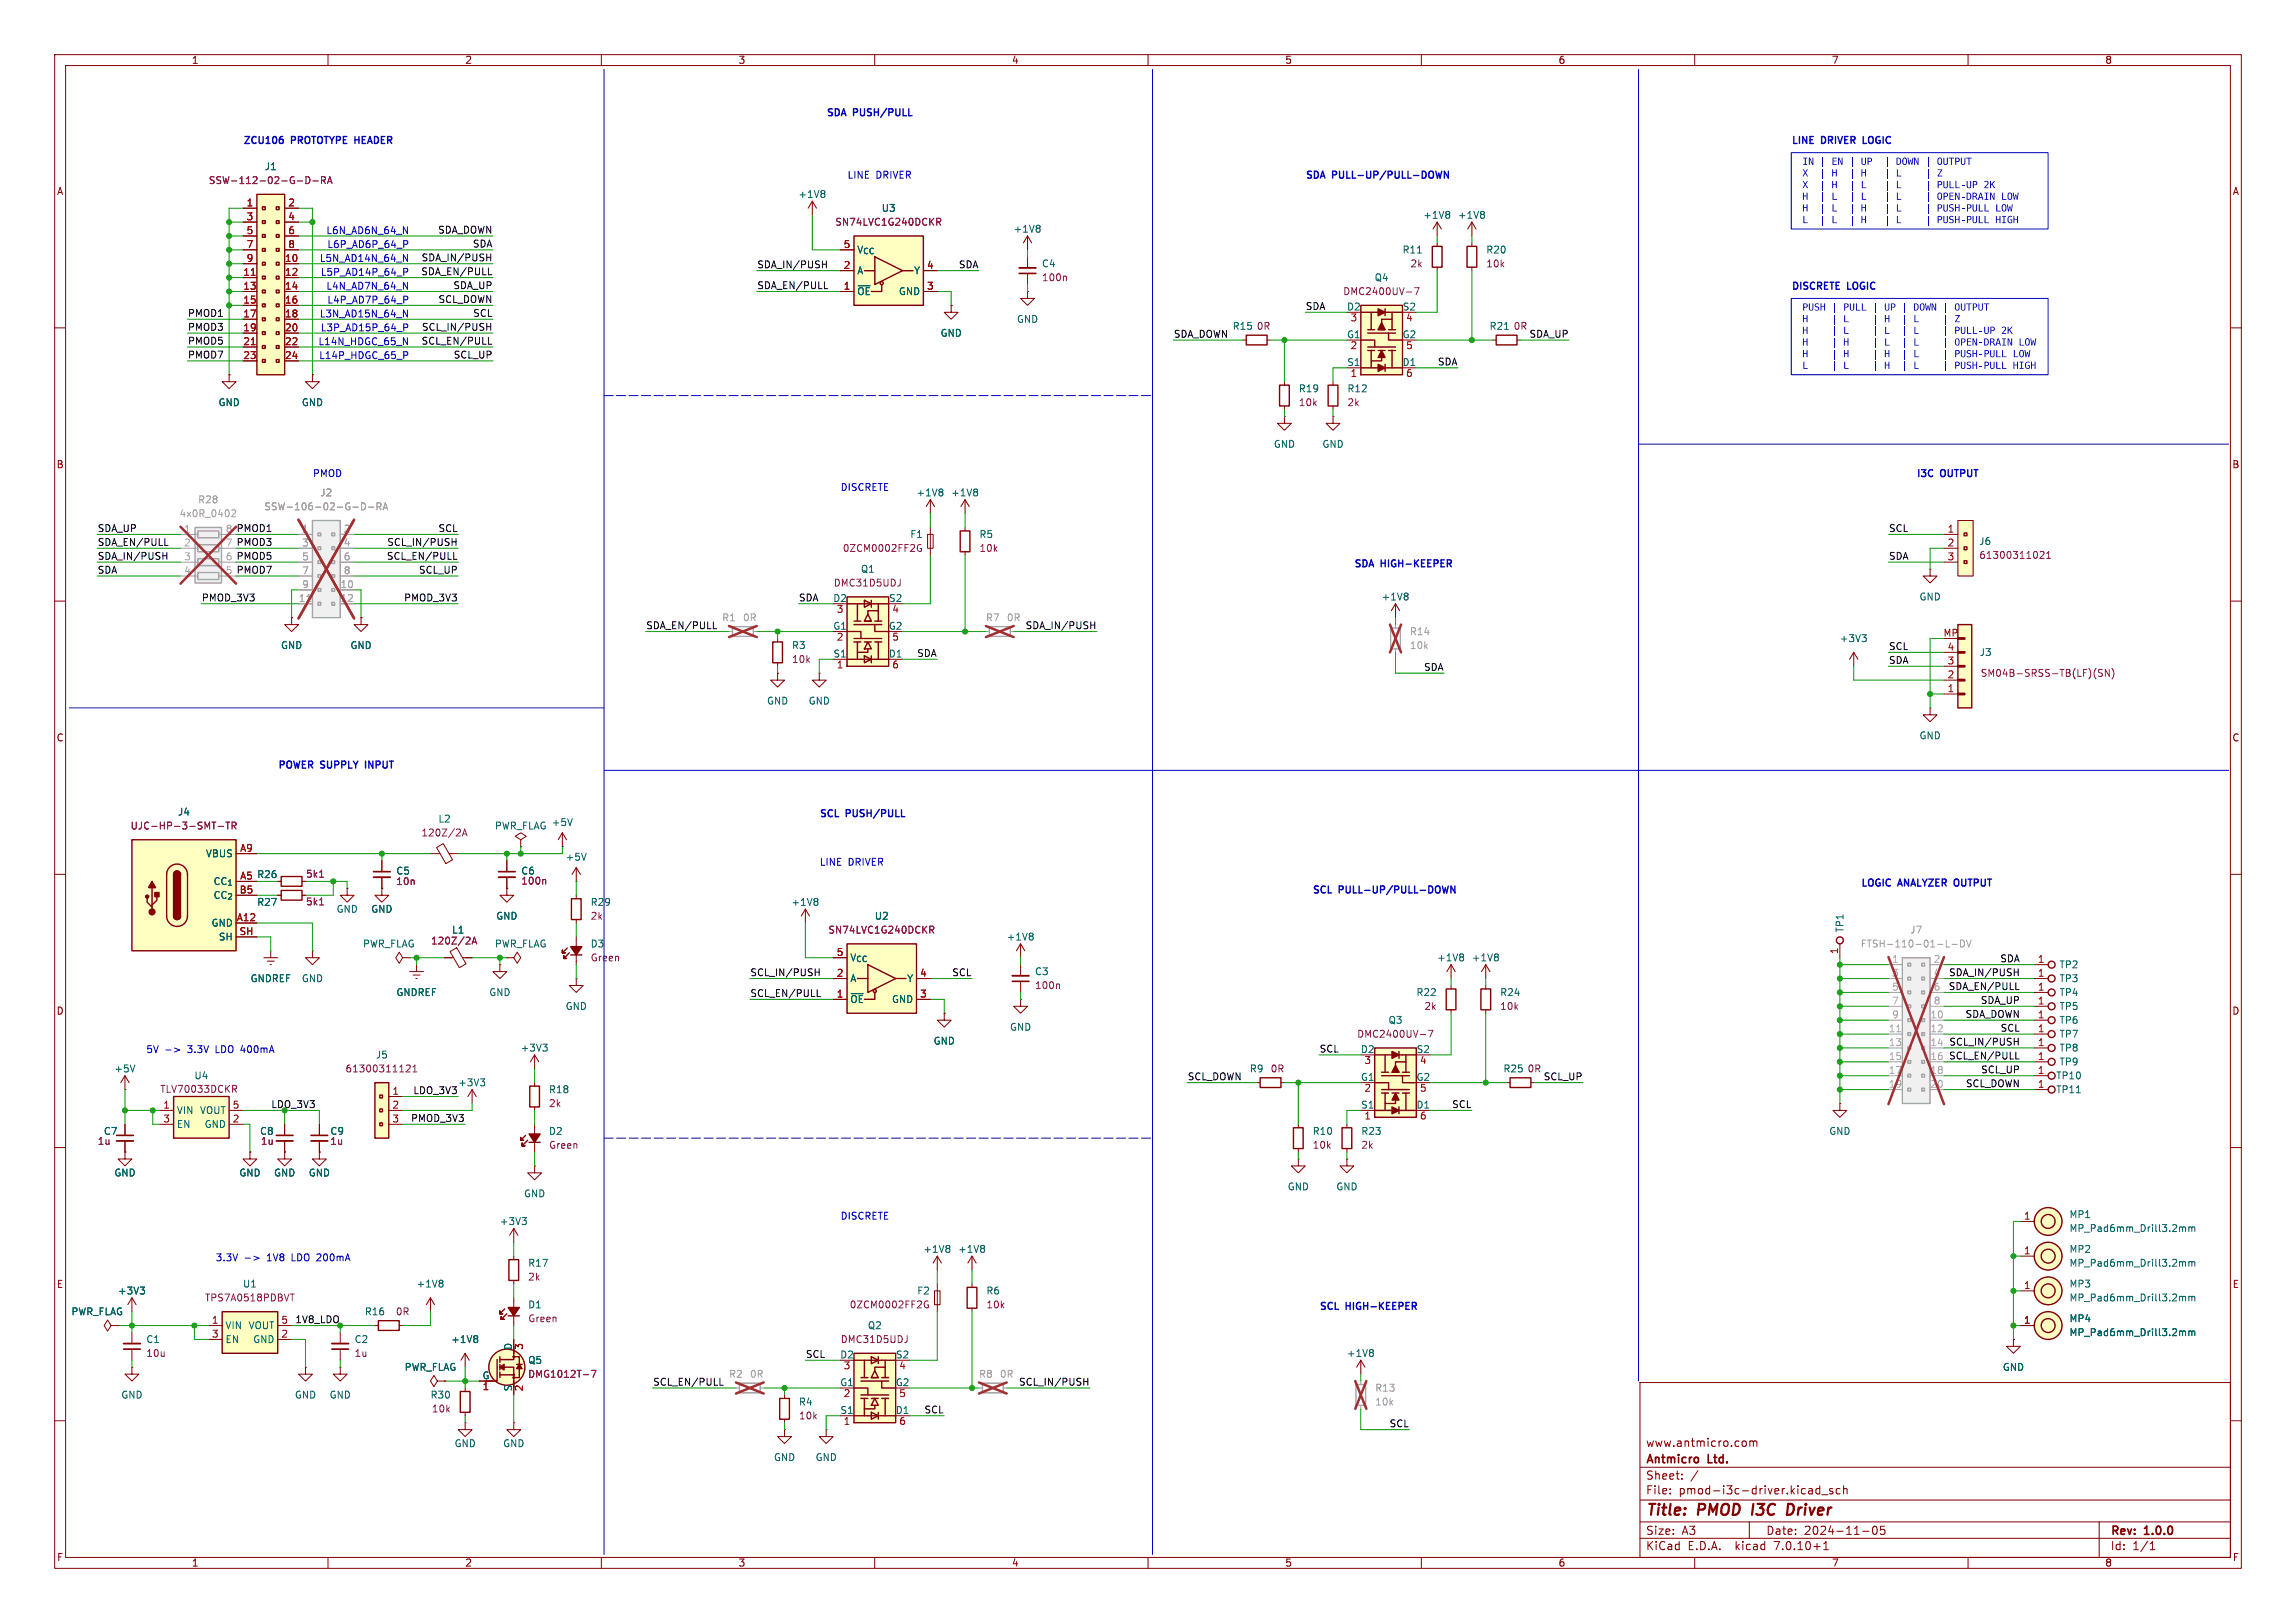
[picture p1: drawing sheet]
<svg xmlns="http://www.w3.org/2000/svg" width="420mm" height="297mm" viewBox="0 0 420 297" stroke-linecap="round" stroke-linejoin="round" font-family="sans-serif">
<defs><g id="words">
<g font-size="2.8" fill="#840000">
<text x="301" y="277.9">Title:</text>
<text x="310.6" y="277.9">PMOD</text>
<text x="321.4" y="277.9">I3C</text>
<text x="328.5" y="277.9">Driver</text>
</g>
<g font-size="2.1" fill="#840000">
<text x="301" y="268.2">Antmicro</text>
<text x="301" y="265">www.antmicro.com</text>
<text x="312.5" y="268.2">Ltd.</text>
<text x="301" y="273.7">File:</text>
<text x="301" y="271">Sheet:</text>
<text x="307.1" y="273.7">pmod-i3c-driver.kicad_sch</text>
<text x="301" y="281.1">Size:</text>
<text x="307.6" y="281.1">A3</text>
<text x="323" y="281.1">Date:</text>
<text x="330" y="281.1">2024-11-05</text>
<text x="386" y="281.3">Rev:</text>
<text x="392.4" y="281.3">1.0.0</text>
<text x="301" y="283.9">KiCad</text>
<text x="308.7" y="283.9">E.D.A.</text>
<text x="317.6" y="283.9">kicad</text>
<text x="324.8" y="283.9">7.0.10+1</text>
<text x="386" y="283.9">Id:</text>
<text x="390.1" y="283.9">1/1</text>
</g>
<g font-size="1.8" fill="#840000">
<text x="35" y="11.9">1</text>
<text x="85" y="11.9">2</text>
<text x="135" y="11.9">3</text>
<text x="185" y="11.9">4</text>
<text x="235" y="11.9">5</text>
<text x="285" y="11.9">6</text>
<text x="335" y="11.9">7</text>
<text x="385" y="11.9">8</text>
<text x="10.3" y="35.9">A</text>
<text x="408.3" y="35.9">A</text>
<text x="10.3" y="85.9">B</text>
<text x="408.2" y="85.9">B</text>
<text x="10.3" y="135.9">C</text>
<text x="408.2" y="135.9">C</text>
<text x="10.3" y="185.9">D</text>
<text x="408.2" y="185.9">D</text>
<text x="10.3" y="235.9">E</text>
<text x="408.3" y="235.9">E</text>
<text x="10.3" y="285.9">F</text>
<text x="35" y="286.9">1</text>
<text x="85" y="286.9">2</text>
<text x="135" y="286.9">3</text>
<text x="185" y="286.9">4</text>
<text x="235" y="286.9">5</text>
<text x="285" y="286.9">6</text>
<text x="335" y="286.9">7</text>
<text x="385" y="286.9">8</text>
<text x="408.3" y="285.9">F</text>
</g>
<g font-size="1.8" fill="#0000c2">
<text x="151.1" y="21.3">SDA</text>
<text x="156.2" y="21.3">PUSH/PULL</text>
<text x="44.4" y="26.4">ZCU106</text>
<text x="53.4" y="26.4">PROTOTYPE HEADER</text>
<text x="327.7" y="26.4">LINE</text>
<text x="333.2" y="26.4">DRIVER</text>
<text x="341.4" y="26.4">LOGIC</text>
<text x="154.9" y="32.8">LINE</text>
<text x="160.2" y="32.8">DRIVER</text>
<text x="238.8" y="32.8">SDA</text>
<text x="243.8" y="32.8">PULL-UP/PULL-DOWN</text>
<text x="59.6" y="42.9">L6N_AD6N_64_N</text>
<text x="59.8" y="45.5">L6P_AD6P_64_P</text>
<text x="58.4" y="48">L5N_AD14N_64_N</text>
<text x="58.6" y="50.6">L5P_AD14P_64_P</text>
<text x="59.6" y="53.1">L4N_AD7N_64_N</text>
<text x="327.7" y="53.1">DISCRETE</text>
<text x="338" y="53.1">LOGIC</text>
<text x="58.4" y="58.2">L3N_AD15N_64_N</text>
<text x="59.8" y="55.6">L4P_AD7P_64_P</text>
<text x="58.2" y="63.3">L14N_HDGC_65_N</text>
<text x="58.3" y="65.8">L14P_HDGC_65_P</text>
<text x="58.6" y="60.7">L3P_AD15P_64_P</text>
<text x="57.1" y="87.4">PMOD</text>
<text x="153.7" y="89.9">DISCRETE</text>
<text x="350.5" y="87.4">I3C</text>
<text x="355.1" y="87.4">OUTPUT</text>
<text x="247.6" y="103.9">SDA</text>
<text x="252.7" y="103.9">HIGH-KEEPER</text>
<text x="50.8" y="140.7">POWER</text>
<text x="58.7" y="140.7">SUPPLY</text>
<text x="67.4" y="140.7">INPUT</text>
<text x="149.9" y="149.6">SCL</text>
<text x="154.8" y="149.6">PUSH/PULL</text>
<text x="149.9" y="158.5">LINE</text>
<text x="155.1" y="158.5">DRIVER</text>
<text x="240" y="163.6">SCL</text>
<text x="245" y="163.6">PULL-UP/PULL-DOWN</text>
<text x="340.4" y="162.3">LOGIC</text>
<text x="347.3" y="162.3">ANALYZER OUTPUT</text>
<text x="26.7" y="192.8">5V</text>
<text x="34.5" y="192.8">3.3V</text>
<text x="39.7" y="192.8">LDO 400mA</text>
<text x="153.7" y="223.3">DISCRETE</text>
<text x="39.4" y="230.9">3.3V</text>
<text x="49" y="230.9">1V8</text>
<text x="53.6" y="230.9">LDO 200mA</text>
<text x="241.3" y="239.8">SCL</text>
<text x="246.3" y="239.8">HIGH-KEEPER</text>
</g>
<g font-size="1.8" fill="#840084">
<text x="38.1" y="33.9">SSW-112-02-G-D-RA</text>
<text x="152.7" y="41.5">SN74LVC1G240DCKR</text>
<text x="190.5" y="51.7">100n</text>
<text x="257.9" y="49.1">2k</text>
<text x="271.8" y="49.1">10k</text>
<text x="245.6" y="54.2">DMC2400UV-7</text>
<text x="229.8" y="60.6">0R</text>
<text x="276.8" y="60.6">0R</text>
<text x="237.5" y="74.5">10k</text>
<text x="246.4" y="74.5">2k</text>
<text x="154.1" y="101.2">0ZCM0002FF2G</text>
<text x="179.1" y="101.2">10k</text>
<text x="152.4" y="107.5">DMC31D5UDJ</text>
<text x="361.9" y="102.5">61300311021</text>
<text x="144.8" y="121.5">10k</text>
<text x="362.2" y="124.1">SM04B-SRSS-TB(LF)(SN)</text>
<text x="23.8" y="152">UJC-HP-3-SMT-TR</text>
<text x="77" y="153.3">120Z/2A</text>
<text x="55.9" y="160.8">5k1</text>
<text x="72.4" y="160.2">C5</text>
<text x="95.3" y="160.2">C6</text>
<text x="55.9" y="165.9">5k1</text>
<text x="72.4" y="162.2">10n</text>
<text x="95.2" y="162.1">100n</text>
<text x="78.7" y="173">120Z/2A</text>
<text x="82.6" y="171">L1</text>
<text x="107.9" y="168.5">2k</text>
<text x="151.4" y="171">SN74LVC1G240DCKR</text>
<text x="108" y="176.1">Green</text>
<text x="189.2" y="181.2">100n</text>
<text x="260.5" y="185">2k</text>
<text x="274.3" y="185">10k</text>
<text x="248.2" y="190.1">DMC2400UV-7</text>
<text x="63.1" y="196.4">61300311121</text>
<text x="232.3" y="196.4">0R</text>
<text x="279.3" y="196.4">0R</text>
<text x="29.2" y="200.2">TLV70033DCKR</text>
<text x="100.3" y="202.8">2k</text>
<text x="17.8" y="209.7">1u</text>
<text x="47.6" y="209.7">1u</text>
<text x="60.3" y="209.7">1u</text>
<text x="100.3" y="210.4">Green</text>
<text x="240" y="210.4">10k</text>
<text x="248.9" y="210.4">2k</text>
<text x="37.4" y="238.4">TPS7A0518PDBVT</text>
<text x="96.5" y="234.5">2k</text>
<text x="155.3" y="239.6">0ZCM0002FF2G</text>
<text x="180.3" y="239.6">10k</text>
<text x="72.3" y="240.9">0R</text>
<text x="96.5" y="242.2">Green</text>
<text x="153.7" y="246">DMC31D5UDJ</text>
<text x="26.7" y="248.5">10u</text>
<text x="64.8" y="248.5">1u</text>
<text x="96.5" y="252.3">DMG1012T-7</text>
<text x="78.9" y="258.7">10k</text>
<text x="146" y="259.9">10k</text>
</g>
<g font-size="1.8" fill="#006464">
<text x="48.3" y="31.3">J1</text>
<text x="145.9" y="36.4">+1V8</text>
<text x="161.2" y="39">U3</text>
<text x="260.2" y="40.2">+1V8</text>
<text x="266.6" y="40.2">+1V8</text>
<text x="156.7" y="46.6">V_{CC}</text>
<text x="185.3" y="42.8">+1V8</text>
<text x="256.5" y="46.6">R11</text>
<text x="271.8" y="46.6">R20</text>
<text x="156.7" y="50.4">A</text>
<text x="167.1" y="50.4">Y</text>
<text x="190.5" y="49.1">C4</text>
<text x="251.4" y="51.7">Q4</text>
<text x="156.7" y="54.2">~{OE}</text>
<text x="164.3" y="54.2">GND</text>
<text x="185.9" y="59.3">GND</text>
<text x="246.3" y="56.9">D2</text>
<text x="256.5" y="56.9">S2</text>
<text x="172" y="61.8">GND</text>
<text x="225.4" y="60.6">R15</text>
<text x="246.3" y="62">G1</text>
<text x="256.5" y="62">G2</text>
<text x="272.4" y="60.6">R21</text>
<text x="237.5" y="72">R19</text>
<text x="246.3" y="67.1">S1</text>
<text x="246.4" y="72">R12</text>
<text x="256.5" y="67.1">D1</text>
<text x="39.9" y="74.5">GND</text>
<text x="55.1" y="74.5">GND</text>
<text x="232.9" y="82.1">GND</text>
<text x="241.8" y="82.1">GND</text>
<text x="167.5" y="91">+1V8</text>
<text x="173.9" y="91">+1V8</text>
<text x="166.4" y="98.7">F1</text>
<text x="179.1" y="98.7">R5</text>
<text x="361.9" y="99.9">J6</text>
<text x="157.4" y="105">Q1</text>
<text x="152.3" y="110.2">D2</text>
<text x="162.5" y="110.2">S2</text>
<text x="252.6" y="110.1">+1V8</text>
<text x="351" y="110.1">GND</text>
<text x="51.3" y="119">GND</text>
<text x="64" y="119">GND</text>
<text x="144.8" y="119">R3</text>
<text x="152.3" y="115.3">G1</text>
<text x="162.5" y="115.3">G2</text>
<text x="336.4" y="117.7">+3V3</text>
<text x="152.4" y="120.4">S1</text>
<text x="162.5" y="120.4">D1</text>
<text x="362" y="120.2">J3</text>
<text x="140.2" y="129.1">GND</text>
<text x="147.8" y="129.1">GND</text>
<text x="351" y="135.5">GND</text>
<text x="32.5" y="149.5">J4</text>
<text x="80.1" y="150.7">L2</text>
<text x="90.4" y="152">PWR_FLAG</text>
<text x="100.8" y="151.4">+5V</text>
<text x="37.6" y="157.1">VBUS</text>
<text x="103.4" y="157.7">+5V</text>
<text x="38.9" y="162.2">CC_{1}</text>
<text x="38.9" y="164.7">CC_{2}</text>
<text x="46.9" y="166">R27</text>
<text x="61.5" y="167.2">GND</text>
<text x="67.8" y="167.2">GND</text>
<text x="107.9" y="166">R29</text>
<text x="144.7" y="166">+1V8</text>
<text x="38.6" y="169.8">GND</text>
<text x="39.9" y="172.3">SH</text>
<text x="66.3" y="173.6">PWR_FLAG</text>
<text x="90.4" y="173.6">PWR_FLAG</text>
<text x="90.7" y="168.5">GND</text>
<text x="107.9" y="173.6">D3</text>
<text x="159.9" y="168.5">U2</text>
<text x="184" y="172.3">+1V8</text>
<text x="337.4" y="170.7" transform="rotate(-90 337.4 170.7)">TP1</text>
<text x="45.7" y="179.9">GNDREF</text>
<text x="55.1" y="179.9">GND</text>
<text x="155.4" y="179.9">A</text>
<text x="155.4" y="176.1">V_{CC}</text>
<text x="165.8" y="179.9">Y</text>
<text x="189.2" y="178.7">C3</text>
<text x="262.8" y="176.1">+1V8</text>
<text x="269.1" y="176.1">+1V8</text>
<text x="376.6" y="179.9">TP3</text>
<text x="376.6" y="177.4">TP2</text>
<text x="72.4" y="182.5">GNDREF</text>
<text x="89.4" y="182.5">GND</text>
<text x="103.4" y="185">GND</text>
<text x="155.4" y="183.7">~{OE}</text>
<text x="163.1" y="183.7">GND</text>
<text x="259" y="182.5">R22</text>
<text x="274.3" y="182.5">R24</text>
<text x="376.6" y="182.5">TP4</text>
<text x="376.6" y="185">TP5</text>
<text x="170.7" y="191.4">GND</text>
<text x="184.7" y="188.8">GND</text>
<text x="253.9" y="187.6">Q3</text>
<text x="376.6" y="187.6">TP6</text>
<text x="376.6" y="190.1">TP7</text>
<text x="20.8" y="196.4">+5V</text>
<text x="35.5" y="197.7">U4</text>
<text x="68.7" y="193.9">J5</text>
<text x="95.1" y="192.6">+3V3</text>
<text x="228.5" y="196.4">R9</text>
<text x="248.8" y="197.9">G1</text>
<text x="248.8" y="192.8">D2</text>
<text x="259" y="197.9">G2</text>
<text x="259" y="192.8">S2</text>
<text x="274.9" y="196.4">R25</text>
<text x="376" y="197.7">TP10</text>
<text x="376.6" y="195.2">TP9</text>
<text x="376.6" y="192.6">TP8</text>
<text x="100.3" y="200.3">R18</text>
<text x="248.9" y="202.9">S1</text>
<text x="259" y="202.9">D1</text>
<text x="376" y="200.3">TP11</text>
<text x="18.9" y="207.9">C7</text>
<text x="32.3" y="204.1">VIN</text>
<text x="32.3" y="206.6">EN</text>
<text x="36.5" y="204.1">VOUT</text>
<text x="37.3" y="206.6">GND</text>
<text x="47.5" y="207.9">C8</text>
<text x="60.3" y="207.9">C9</text>
<text x="100.3" y="207.9">D2</text>
<text x="240" y="207.9">R10</text>
<text x="248.9" y="207.9">R23</text>
<text x="334.5" y="207.9">GND</text>
<text x="20.8" y="215.5">GND</text>
<text x="43.7" y="215.5">GND</text>
<text x="50" y="215.5">GND</text>
<text x="56.4" y="215.5">GND</text>
<text x="95.8" y="219.3">GND</text>
<text x="235.5" y="218">GND</text>
<text x="244.3" y="218">GND</text>
<text x="91.3" y="224.4">+3V3</text>
<text x="378.5" y="223.1">MP1</text>
<text x="378.5" y="225.7">MP_Pad6mm_Drill3.2mm</text>
<text x="96.5" y="232">R17</text>
<text x="168.8" y="229.5">+1V8</text>
<text x="175.2" y="229.5">+1V8</text>
<text x="378.5" y="229.5">MP2</text>
<text x="378.5" y="232">MP_Pad6mm_Drill3.2mm</text>
<text x="21.5" y="237.1">+3V3</text>
<text x="44.3" y="235.8">U1</text>
<text x="76.1" y="235.8">+1V8</text>
<text x="96.5" y="239.6">D1</text>
<text x="167.7" y="237.1">F2</text>
<text x="180.3" y="237.1">R6</text>
<text x="378.5" y="235.8">MP3</text>
<text x="378.5" y="238.4">MP_Pad6mm_Drill3.2mm</text>
<text x="13" y="240.9">PWR_FLAG</text>
<text x="26.7" y="246">C1</text>
<text x="41.1" y="243.4">VIN</text>
<text x="41.1" y="246">EN</text>
<text x="45.4" y="243.4">VOUT</text>
<text x="46.2" y="246">GND</text>
<text x="64.8" y="246">C2</text>
<text x="66.6" y="240.9">R16</text>
<text x="82.4" y="246">+1V8</text>
<text x="158.6" y="243.4">Q2</text>
<text x="378.5" y="242.2">MP4</text>
<text x="378.5" y="244.7">MP_Pad6mm_Drill3.2mm</text>
<text x="73.9" y="251.1">PWR_FLAG</text>
<text x="93.7" y="247.1" transform="rotate(-90 93.7 247.1)">D</text>
<text x="96.5" y="249.8">Q5</text>
<text x="153.6" y="248.7">D2</text>
<text x="163.8" y="248.7">S2</text>
<text x="246.3" y="248.5">+1V8</text>
<text x="366.3" y="251.1">GND</text>
<text x="22.1" y="256.1">GND</text>
<text x="53.8" y="256.1">GND</text>
<text x="60.2" y="256.1">GND</text>
<text x="78.7" y="256.1">R30</text>
<text x="88.2" y="252.5">G</text>
<text x="93.7" y="254.7" transform="rotate(-90 93.7 254.7)">S</text>
<text x="146" y="257.4">R4</text>
<text x="153.6" y="253.7">G1</text>
<text x="163.8" y="253.7">G2</text>
<text x="153.6" y="258.8">S1</text>
<text x="163.8" y="258.8">D1</text>
<text x="83.1" y="265">GND</text>
<text x="91.9" y="265">GND</text>
<text x="141.5" y="267.6">GND</text>
<text x="149.1" y="267.6">GND</text>
</g>
<g font-size="1.8" fill="#a90000">
<text x="45" y="37.8">1</text>
<text x="45" y="40.4">3</text>
<text x="52.6" y="37.8">2</text>
<text x="52.6" y="40.4">4</text>
<text x="45" y="42.9">5</text>
<text x="45" y="45.5">7</text>
<text x="52.6" y="42.9">6</text>
<text x="52.6" y="45.5">8</text>
<text x="154.2" y="45.5">5</text>
<text x="44.4" y="50.5">11</text>
<text x="44.4" y="53.1">13</text>
<text x="45" y="48">9</text>
<text x="52" y="48">10</text>
<text x="52" y="50.5">12</text>
<text x="52" y="53.1">14</text>
<text x="154.2" y="53.1">1</text>
<text x="154.2" y="49.3">2</text>
<text x="169.5" y="53.1">3</text>
<text x="169.5" y="49.3">4</text>
<text x="44.4" y="55.6">15</text>
<text x="44.4" y="58.2">17</text>
<text x="52" y="55.6">16</text>
<text x="52" y="58.2">18</text>
<text x="246.9" y="59.1">3</text>
<text x="257.1" y="59.1">4</text>
<text x="44.4" y="60.7">19</text>
<text x="44.4" y="63.2">21</text>
<text x="44.4" y="65.8">23</text>
<text x="52" y="60.7">20</text>
<text x="52" y="63.2">22</text>
<text x="52" y="65.8">24</text>
<text x="246.9" y="64.2">2</text>
<text x="257.1" y="64.2">5</text>
<text x="246.9" y="69.3">1</text>
<text x="257.1" y="69.3">6</text>
<text x="356.2" y="97.5">1</text>
<text x="356.2" y="100.1">2</text>
<text x="356.2" y="102.6">3</text>
<text x="153" y="112.5">3</text>
<text x="163.1" y="112.5">4</text>
<text x="153" y="117.6">2</text>
<text x="163.1" y="117.6">5</text>
<text x="355.4" y="116.6">MP</text>
<text x="356.2" y="119.1">4</text>
<text x="153" y="122.6">1</text>
<text x="163.1" y="122.6">6</text>
<text x="356.2" y="124.2">2</text>
<text x="356.2" y="121.7">3</text>
<text x="356.2" y="126.7">1</text>
<text x="43.8" y="156">A9</text>
<text x="43.8" y="161">A5 R26</text>
<text x="43.7" y="163.6">B5</text>
<text x="43.2" y="168.7">A12</text>
<text x="43.7" y="171.2">SH</text>
<text x="153" y="178.8">2</text>
<text x="153" y="175">5</text>
<text x="168.2" y="178.8">4</text>
<text x="336.3" y="174.7" transform="rotate(-90 336.3 174.7)">1</text>
<text x="372.7" y="178.8">1</text>
<text x="372.7" y="176.3">1</text>
<text x="153" y="182.6">1</text>
<text x="168.2" y="182.6">3</text>
<text x="372.7" y="181.4">1</text>
<text x="372.7" y="183.9">1</text>
<text x="372.7" y="186.4">1</text>
<text x="372.7" y="189">1</text>
<text x="372.7" y="191.5">1</text>
<text x="249.5" y="195">3</text>
<text x="259.6" y="195">4</text>
<text x="372.7" y="194.1">1</text>
<text x="372.7" y="196.6">1</text>
<text x="29.8" y="202.9">1</text>
<text x="42.5" y="202.9">5</text>
<text x="71.7" y="200.4">1</text>
<text x="71.7" y="202.9">2</text>
<text x="249.5" y="200.1">2</text>
<text x="259.6" y="200.1">5</text>
<text x="372.7" y="199.1">1</text>
<text x="29.8" y="205.5">3</text>
<text x="42.5" y="205.5">2</text>
<text x="71.7" y="205.5">3</text>
<text x="249.5" y="205.2">1</text>
<text x="259.6" y="205.2">6</text>
<text x="370.1" y="223.3">1</text>
<text x="370.1" y="229.6">1</text>
<text x="370.1" y="236">1</text>
<text x="38.7" y="242.3">1</text>
<text x="38.7" y="244.9">3</text>
<text x="51.4" y="244.9">2</text>
<text x="51.4" y="242.3">5</text>
<text x="370.1" y="242.3">1</text>
<text x="96" y="247.1" transform="rotate(-90 96 247.1)">3</text>
<text x="154.2" y="250.9">3</text>
<text x="164.4" y="250.9">4</text>
<text x="88.2" y="254.7">1</text>
<text x="96" y="254.7" transform="rotate(-90 96 254.7)">2</text>
<text x="154.2" y="256">2</text>
<text x="164.4" y="256">5</text>
<text x="154.2" y="261.1">1</text>
<text x="164.4" y="261.1">6</text>
</g>
<g font-size="1.8" fill="#0f0f0f">
<text x="77" y="47.9">SDA_IN/PUSH</text>
<text x="80" y="42.8">SDA_DOWN</text>
<text x="86.4" y="45.4">SDA</text>
<text x="77" y="50.5">SDA_EN/PULL</text>
<text x="82.8" y="53">SDA_UP</text>
<text x="138.4" y="49.2">SDA_IN/PUSH</text>
<text x="138.4" y="53">SDA_EN/PULL</text>
<text x="175.3" y="49.2">SDA</text>
<text x="34.3" y="58.1">PMOD1</text>
<text x="80.1" y="55.5">SCL_DOWN</text>
<text x="86.5" y="58.1">SCL</text>
<text x="238.8" y="56.8">SDA</text>
<text x="34.3" y="65.7">PMOD7</text>
<text x="34.3" y="63.2">PMOD5</text>
<text x="34.3" y="60.6">PMOD3</text>
<text x="77" y="63.2">SCL_EN/PULL</text>
<text x="77.1" y="60.6">SCL_IN/PUSH</text>
<text x="82.9" y="65.7">SCL_UP</text>
<text x="214.6" y="61.9">SDA_DOWN</text>
<text x="279.7" y="61.9">SDA_UP</text>
<text x="262.9" y="67">SDA</text>
<text x="17.8" y="97.4">SDA_UP</text>
<text x="17.8" y="100">SDA_EN/PULL</text>
<text x="41.2" y="100.1">7 PMOD3</text>
<text x="41.2" y="97.5">8 PMOD1</text>
<text x="70.7" y="100">SCL_IN/PUSH</text>
<text x="80.1" y="97.4">SCL</text>
<text x="345.4" y="97.4">SCL</text>
<text x="17.8" y="102.5">SDA_IN/PUSH</text>
<text x="17.8" y="105.1">SDA</text>
<text x="41.2" y="105.2">5 PMOD7</text>
<text x="41.2" y="102.6">6 PMOD5</text>
<text x="70.7" y="102.5">SCL_EN/PULL</text>
<text x="76.5" y="105.1">SCL_UP</text>
<text x="345.4" y="102.5">SDA</text>
<text x="36.8" y="110.1">PMOD_3V3</text>
<text x="73.8" y="110.1">PMOD_3V3</text>
<text x="146" y="110.1">SDA</text>
<text x="118.1" y="115.2">SDA_EN/PULL</text>
<text x="187.5" y="115.2">SDA_IN/PUSH</text>
<text x="345.4" y="119">SCL</text>
<text x="167.7" y="120.3">SDA</text>
<text x="260.4" y="122.8">SDA</text>
<text x="345.4" y="121.6">SDA</text>
<text x="137.2" y="178.7">SCL_IN/PUSH</text>
<text x="174.1" y="178.7">SCL</text>
<text x="356.4" y="178.7">SDA_IN/PUSH</text>
<text x="365.8" y="176.2">SDA</text>
<text x="137.2" y="182.5">SCL_EN/PULL</text>
<text x="356.4" y="181.3">SDA_EN/PULL</text>
<text x="362.2" y="183.8">SDA_UP</text>
<text x="356.5" y="191.4">SCL_IN/PUSH</text>
<text x="359.4" y="186.3">SDA_DOWN</text>
<text x="365.9" y="188.9">SCL</text>
<text x="217.2" y="197.8">SCL_DOWN</text>
<text x="241.3" y="192.7">SCL</text>
<text x="282.3" y="197.8">SCL_UP</text>
<text x="356.4" y="194">SCL_EN/PULL</text>
<text x="362.3" y="196.5">SCL_UP</text>
<text x="75.5" y="200.3">LDO_3V3</text>
<text x="83.7" y="199">+3V3</text>
<text x="265.5" y="202.9">SCL</text>
<text x="359.5" y="199">SCL_DOWN</text>
<text x="75.1" y="205.4">PMOD_3V3</text>
<text x="53.9" y="242.2">1V8_LDO</text>
<text x="147.3" y="248.6">SCL</text>
<text x="119.4" y="253.7">SCL_EN/PULL</text>
<text x="186.3" y="253.7">SCL_IN/PUSH</text>
<text x="169" y="258.7">SCL</text>
<text x="254.1" y="261.3">SCL</text>
</g>
<g font-size="1.8" fill="#a1a1a1">
<text x="32.7" y="94.8">4x0R_0402</text>
<text x="48.2" y="93.6">SSW-106-02-G-D-RA</text>
<text x="135.8" y="113.9">0R</text>
<text x="184.1" y="113.9">0R</text>
<text x="257.8" y="119">10k</text>
<text x="340.3" y="173.6">FTSH-110-01-L-DV</text>
<text x="137.1" y="252.3">0R</text>
<text x="182.8" y="252.3">0R</text>
<text x="251.5" y="257.4">10k</text>
</g>
<g font-size="1.8" fill="#989898">
<text x="36.2" y="92.3">R28</text>
<text x="58.5" y="91">J2</text>
<text x="132" y="113.9">R1</text>
<text x="180.3" y="113.9">R7</text>
<text x="257.8" y="116.4">R14</text>
<text x="349.3" y="171">J7</text>
<text x="133.3" y="252.3">R2</text>
<text x="179" y="252.3">R8</text>
<text x="251.5" y="254.9">R13</text>
</g>
<g font-size="1.8" fill="#aaa">
<text x="33.6" y="97.5">1</text>
<text x="33.6" y="100.1">2</text>
<text x="55.2" y="97.5">1</text>
<text x="55.2" y="100.1">3</text>
<text x="62.8" y="97.5">2</text>
<text x="62.8" y="100.1">4</text>
<text x="33.6" y="102.6">3</text>
<text x="33.6" y="105.2">4</text>
<text x="55.2" y="102.6">5</text>
<text x="55.2" y="105.2">7</text>
<text x="55.2" y="107.7">9</text>
<text x="62.2" y="107.7">10</text>
<text x="62.8" y="102.6">6</text>
<text x="62.8" y="105.2">8</text>
<text x="54.6" y="110.2">11</text>
<text x="62.2" y="110.2">12</text>
<text x="346" y="176.3">1</text>
<text x="346" y="178.8">3</text>
<text x="353.6" y="176.3">2</text>
<text x="353.6" y="178.8">4</text>
<text x="346" y="181.4">5</text>
<text x="346" y="183.9">7</text>
<text x="353.6" y="181.4">6</text>
<text x="353.6" y="183.9">8</text>
<text x="345.4" y="189">11</text>
<text x="345.4" y="191.5">13</text>
<text x="346" y="186.4">9</text>
<text x="353" y="186.4">10</text>
<text x="353" y="189">12</text>
<text x="353" y="191.5">14</text>
<text x="345.4" y="194.1">15</text>
<text x="345.4" y="196.6">17</text>
<text x="353" y="194.1">16</text>
<text x="353" y="196.6">18</text>
<text x="345.4" y="199.1">19</text>
<text x="353" y="199.1">20</text>
</g>
<text font-size="1.8" fill="#009600" x="49.5" y="202.9">LDO_3V3</text>
</g></defs>
<g fill="none" stroke="#840000" stroke-width=".18">
<path d="M10 10h400v277h-400zM12 12h396v273h-396zM60 10v2M110 10v2M160 10v2M210 10v2M260 10v2M310 10v2M360 10v2M44.4 38.1h2.6M52.1 38.1h2.5M10 60h2"/>
<path d="M44.4 48.3h2.6M44.4 50.8h2.6M44.4 53.3h2.6M44.4 55.9h2.6M44.4 58.4h2.6M44.4 40.6h2.6M44.4 43.2h2.6M44.4 45.7h2.6M52.1 48.3h2.5M52.1 50.8h2.5M52.1 53.3h2.5M52.1 55.9h2.5"/>
<path d="M52.1 58.4h2.5M52.1 40.6h2.5M52.1 43.2h2.5M52.1 45.7h2.5M408 60h2M41.9 68.6v1.3h1.3l-1.3 1.2-1.3-1.2h1.3M41.9 68.6h.1M44.4 61h2.6M44.4 63.5h2.6M44.4 66h2.6M52.1 61h2.5M52.1 63.5h2.5"/>
<path d="M52.1 66h2.5M57.1 68.6v1.3h1.3l-1.3 1.2-1.2-1.2h1.2M57.1 68.6h.1M355.6 97.8h2.5M358.1 95.3h2.8v10.1h-2.8zM10 110h2M339.1 119.4v2.5M339.1 119.4l-.8 1.3M339.1 119.4l.8 1.3M353.1 104.1v1.3h1.2l-1.2 1.3-1.3-1.3h1.3M353.1 104.1h.1M355.6 100.3h2.5"/>
<path d="M355.6 102.9h2.5M408 110h2M353.1 129.5v1.3h1.2l-1.2 1.3-1.3-1.3h1.3M353.1 129.5h.1M10 160h2M408 160h2M336.5 172.7v2.6M265.4 180.3v.7M265.4 184.8v.6M372.1 181.6h2.5M10 210h2M22.9 205.7v2.1"/>
<path d="M22.9 208.8v2M29.2 203.2h2.5M29.2 205.7h2.5M41.9 203.2h2.5M41.9 205.7h2.5M52.1 205.7v2.1M52.1 208.8v2M58.4 205.7v2.1M58.4 208.8v2M408 210h2M10 260h2M300 253h108v32h-108z"/>
<path d="M408 260h2M300 278.5h108M300 274.5h108M300 268.5h108M305.5 273.2v.2M305.5 272.5v.1M307.7 270.5v.2M307.7 269.8v.1M310.6 269.1l-1.3 1.9M319.2 263.7l.2 .3v.4l-.2 .3M320 278.5v3M320.1 263.8l.4-.1 .2 .2"/>
<path d="M320.1 263.7v1M320.7 263.9l.2-.2 .4 .1 .1 .9M320.7 263.9v.8M332.9 271.9v1.5M332.9 272.5l-.5-.1-.2 .3v.4l.1 .2h.6M333.2 273.5h1.2M335.2 272.5l-.3-.1-.2 .2v.2l.5 .2v.3h-.5M336.6 272.5l-.4-.1-.3 .3v.4l.1 .2h.6M337.2 272.5l.2-.1 .4 .1 .1 .9M337.2 271.9v1.5M342.7 279.4l.2-.1a.8 .8 0 0 1 .5 .7 .8 .8 0 0 1-.5 .8 1 1 0 0 1-.2-1.4zM344.7 279.3h-.7l-.1 .7 .3-.1h.5l.1 .2-.1 .5-.2 .2-.6-.2"/>
<path d="M384 278.5v6.5M60 285v2M110 285v2M160 285v2M210 285v2M260 285v2M300 281.5h108M310 285v2M333.6 283.6h.8M333.6 282.5l.4-.4v1.5M340.7 280.2h1.2M360 285v2"/>
<path d="M393.3 283.6h.9M393.3 282.5l.4-.4v1.5"/>
</g>
<path d="M320.7 275.2l-.2 2M327.9 275.3l-.8-.1-.2 2h.4l.5-.3" fill="none" stroke="#840000" stroke-width=".4"/>
<path d="M21.3 207.8h3.1M50.5 207.8h3.1M56.9 207.8h3" fill="none" stroke="#840000" stroke-width=".3"/>
<path d="M21.3 208.8h3.1M50.5 208.8h3.1M56.9 208.8h3" fill="none" stroke="#840000" stroke-width=".33"/>
<path d="M340.6 116.1h.8l-.4 .5M341.1 116.6l.3 .3v.3l-.3 .2" fill="none" stroke="#006464" stroke-width=".18"/>
<g fill="#ffffc2" stroke="#ffffc2" stroke-width=".18">
<path d="M47 35.6h5.1v33h-5.1z"/>
<path d="M48 65.8h.5v.5h-.5z"/>
<path d="M48 63.2h.5v.6h-.5z"/>
<path d="M48 60.7h.5v.5h-.5z"/>
<path d="M48 58.2h.5v.5h-.5z"/>
<path d="M48 55.6h.5v.5h-.5z"/>
<path d="M48 53.1h.5v.5h-.5z"/>
<path d="M48 50.5h.5v.6h-.5z"/>
<path d="M48 48h.5v.5h-.5z"/>
<path d="M48 45.5h.5v.5h-.5z"/>
<path d="M48 42.9h.5v.5h-.5z"/>
<path d="M48 40.4h.5v.5h-.5z"/>
<path d="M48 37.8h.5v.6h-.5z"/>
<path d="M50.5 65.8h.6v.5h-.6z"/>
<path d="M50.5 63.2h.6v.6h-.6z"/>
<path d="M50.5 60.7h.6v.5h-.6z"/>
<path d="M50.5 58.2h.6v.5h-.6z"/>
<path d="M50.5 55.6h.6v.5h-.6z"/>
<path d="M50.5 53.1h.6v.5h-.6z"/>
<path d="M50.5 50.5h.6v.6h-.6z"/>
<path d="M50.5 48h.6v.5h-.6z"/>
<path d="M50.5 45.5h.6v.5h-.6z"/>
<path d="M50.5 42.9h.6v.5h-.6z"/>
<path d="M50.5 40.4h.6v.5h-.6z"/>
<path d="M50.5 37.8h.6v.6h-.6z"/>
<path d="M31.7 200.7h10.2v7.6h-10.2z"/>
<path d="M358.1 95.3h2.8v10.1h-2.8z"/>
</g>
<g fill="none" stroke="#840000" stroke-width=".25">
<path d="M47 35.6h5.1v33h-5.1zM48 37.8h.5v.6h-.5zM50.5 37.8h.6v.6h-.6zM48 58.2h.5v.5h-.5zM48 55.6h.5v.5h-.5zM48 53.1h.5v.5h-.5zM48 50.5h.5v.6h-.5zM48 48h.5v.5h-.5zM48 45.5h.5v.5h-.5zM48 42.9h.5v.5h-.5zM48 40.4h.5v.5h-.5zM50.5 58.2h.6v.5h-.6z"/>
<path d="M50.5 55.6h.6v.5h-.6zM50.5 53.1h.6v.5h-.6zM50.5 50.5h.6v.6h-.6zM50.5 48h.6v.5h-.6zM50.5 45.5h.6v.5h-.6zM50.5 42.9h.6v.5h-.6zM50.5 40.4h.6v.5h-.6zM48 65.8h.5v.5h-.5zM48 63.2h.5v.6h-.5zM48 60.7h.5v.5h-.5zM50.5 65.8h.6v.5h-.6zM50.5 63.2h.6v.6h-.6z"/>
<path d="M50.5 60.7h.6v.5h-.6zM359.3 97.5h.5v.5h-.5zM359.3 102.6h.5v.5h-.5zM359.3 100.1h.5v.5h-.5zM264.5 181h1.8v3.8h-1.8zM31.7 200.7h10.2v7.6h-10.2z"/>
<circle cx="336.5" cy="172.1" r=".63"/>
<circle cx="375.3" cy="181.6" r=".63"/>
</g>
<path d="M46 50.4h.7M46 63.1h.7" fill="none" stroke="#a90000" stroke-width=".18"/>
<path d="M56 32.3a.64 .64 0 0 1 .7 .7 .64 .64 0 0 1-.7 .6zM57.2 33.1h1M58.8 33l.6-.1 .1-.1v-.3l-.7-.2v1.3M59.1 33l.4 .6M59.9 33.6l.4-1.3 .4 1.3M60 33.2h.6M373.2 101l.5-.1 .2 .4-.8 .9h.8M374.4 102.2h.7M374.4 101.3l.3-.4v1.3M42.6 198.6h.4l.3 .3-.1 .3-.6 .1M42.9 199.3l.4 .6" fill="none" stroke="#840084" stroke-width=".18"/>
<path d="M22.9 196.9l-.8 1.2z" fill="#ffffc2"/>
<path d="M22.9 196.9v2.5" fill="none" stroke="#ffffc2" stroke-width=".18"/>
<path d="M22.9 196.9l.7 1.2z" fill="#ffffc2"/>
<path d="M22.9 199.4h.1M22.9 196.9l-.8 1.2M22.9 196.9v2.5M22.9 196.9l.7 1.2" fill="none" stroke="#840000" stroke-width=".18"/>
<path d="M24.7 194.9l-.4 1.3" fill="none" stroke="#006464" stroke-width=".18"/>
<path d="M265.4 176.5l.8 1.3z" fill="#ffffc2"/>
<path d="M265.4 176.5v2.6" fill="none" stroke="#ffffc2" stroke-width=".18"/>
<path d="M265.4 176.5l-.7 1.3z" fill="#ffffc2"/>
<path d="M265.4 176.5l.8 1.3M265.4 176.5v2.6M265.4 176.5l-.7 1.3M271.8 180.3v.7M271.8 184.8v.6" fill="none" stroke="#840000" stroke-width=".18"/>
<path d="M267.5 174.6l.2 .2-.2 .3 .2 .3v.2l-.2 .2" fill="none" stroke="#006464" stroke-width=".18"/>
<path d="M270.9 181h1.8v3.8h-1.8z" fill="none" stroke="#840000" stroke-width=".25"/>
<path d="M271.8 176.5l-.8 1.3z" fill="#ffffc2"/>
<path d="M271.8 176.5v2.6" fill="none" stroke="#ffffc2" stroke-width=".18"/>
<path d="M271.8 176.5l.7 1.3z" fill="#ffffc2"/>
<path d="M271.8 176.5l-.8 1.3M271.8 176.5v2.6M271.8 176.5l.7 1.3M275.6 198.1h.6M280 198.1h.7" fill="none" stroke="#840000" stroke-width=".18"/>
<path d="M273.8 174.6l.3 .2-.3 .3 .3 .3v.2l-.3 .2" fill="none" stroke="#006464" stroke-width=".18"/>
<path d="M276.2 197.2h3.8v1.8h-3.8z" fill="none" stroke="#840000" stroke-width=".25"/>
<path d="M252.7 196.9h5.1M253.4 193v3.2" fill="none" stroke="#ffffc2" stroke-width=".18"/>
<g fill="#ffffc2">
<path d="M253.4 201.9v1.3z"/>
<path d="M252.7 196.2h1.3z"/>
<path d="M252.7 200h1.3z"/>
</g>
<path d="M251.5 203.2h7.6" fill="none" stroke="#ffffc2" stroke-width=".18"/>
<g fill="#ffffc2">
<path d="M254.6 200h1.3z"/>
<path d="M255.9 192.4v1.3z"/>
<path d="M254.6 196.2h1.3z"/>
<path d="M255.9 202.6v1.2z"/>
</g>
<path d="M251.5 193h7.6" fill="none" stroke="#ffffc2" stroke-width=".18"/>
<g fill="#ffffc2">
<path d="M256.5 196.2h1.3z"/>
<path d="M256.5 200h1.3z"/>
<path d="M257.2 193v1.3z"/>
</g>
<path d="M252.7 199.4h5.1M257.2 200v3.2" fill="none" stroke="#ffffc2" stroke-width=".18"/>
<g fill="#ffffc2">
<path d="M251.5 198.1h2.5v1.3z"/>
<path d="M256.5 196.9l2.6 1.2h-2.6z"/>
<path d="M255.3 194.3h1.9v1.9l-1.9-1.3z"/>
<path d="M253.4 200l1.9 1.3v.6h-1.9z"/>
<path d="M251.5 191.8h7.6v12.7h-7.6z"/>
</g>
<g fill="none" stroke="#840000" stroke-width=".25">
<path d="M68.6 198.1h2.5v10.2h-2.5zM251.5 198.1h2.5v1.3M251.5 191.8h7.6v12.7h-7.6zM251.5 193h7.6M252.7 196.9h5.1M252.7 196.2h1.3M252.7 199.4h5.1M253.4 193v3.2M254.6 196.2h1.3M255.3 194.9v-.6h1.9v1.9M255.9 192.4v1.3M256.5 196.9v1.2h2.6"/>
<path d="M256.5 196.2h1.3M257.2 193v1.3M69.5 205.5h.5v.5h-.5zM69.5 202.9h.5v.6h-.5zM69.5 200.4h.5v.5h-.5zM251.5 203.2h7.6M252.7 200h1.3M253.4 200v1.9h1.9v-.6M253.4 201.9v1.3M254.6 200h1.3M255.9 202.6v1.2M256.5 200h1.3"/>
<path d="M257.2 200v3.2"/>
</g>
<g fill="#840000" stroke="#840000" stroke-width=".25">
<path d="M254.6 192.4l1.3 .6-1.3 .7z"/>
<path d="M255.3 194.9l.6 1.3h-1.3z"/>
<path d="M255.3 200l.6 1.3h-1.3z"/>
<path d="M254.6 202.6l1.3 .6-1.3 .6z"/>
</g>
<path d="M69.8 157.5v2M48.3 175.3h2.5M48.9 175.9h1.3M49.4 176.5h.3M49.5 174v1.3M69.8 160.5v2.1M71.1 203.2h2.6M71.1 200.7h2.6M71.1 205.7h2.6M248.9 203.2h2.6M259.1 203.2h2.5" fill="none" stroke="#840000" stroke-width=".18"/>
<path d="M74.3 195l.5-.1 .3 .4-.8 .9h.8M75.5 196.2h.8M75.5 195.3l.4-.4v1.3M259.8 189.3h1M261.3 188.5h.8l-.5 1.3" fill="none" stroke="#840084" stroke-width=".18"/>
<path d="M68.6 198.1h2.5v10.2h-2.5z" fill="#ffffc2" stroke="#ffffc2" stroke-width=".18"/>
<path d="M68.3 159.5h3.1" fill="none" stroke="#840000" stroke-width=".3"/>
<path d="M68.3 160.5h3.1" fill="none" stroke="#840000" stroke-width=".33"/>
<path d="M262.9 40.6l.8 1.3z" fill="#ffffc2"/>
<path d="M262.9 40.6v2.6" fill="none" stroke="#ffffc2" stroke-width=".18"/>
<path d="M262.9 40.6l-.8 1.3z" fill="#ffffc2"/>
<path d="M262.9 40.6l.8 1.3M262.9 40.6v2.6M262.9 40.6l-.8 1.3" fill="none" stroke="#840000" stroke-width=".18"/>
<path d="M264.9 38.7l.3 .2-.3 .3 .3 .3v.2l-.3 .2" fill="none" stroke="#006464" stroke-width=".18"/>
<path d="M269.2 40.6l-.7 1.3z" fill="#ffffc2"/>
<path d="M269.2 40.6v2.6" fill="none" stroke="#ffffc2" stroke-width=".18"/>
<path d="M269.2 40.6l.8 1.3z" fill="#ffffc2"/>
<path d="M269.2 40.6l-.7 1.3M269.2 40.6v2.6M269.2 44.5v.6M269.2 48.9v.6M269.2 40.6l.8 1.3" fill="none" stroke="#840000" stroke-width=".18"/>
<path d="M271.3 38.7l.2 .2-.2 .3 .2 .3v.2l-.2 .2" fill="none" stroke="#006464" stroke-width=".18"/>
<path d="M268.4 45.1h1.7v3.8h-1.7z" fill="none" stroke="#840000" stroke-width=".25"/>
<path d="M250.8 57.2v3.1M250.2 61h5.1" fill="none" stroke="#ffffc2" stroke-width=".18"/>
<g fill="#ffffc2">
<path d="M250.8 66v1.3z"/>
<path d="M250.2 60.3h1.3z"/>
<path d="M250.2 64.1h1.3z"/>
</g>
<path d="M248.9 67.3h7.6" fill="none" stroke="#ffffc2" stroke-width=".18"/>
<g fill="#ffffc2">
<path d="M252.1 64.1h1.3z"/>
<path d="M253.4 56.5v1.3z"/>
<path d="M252.1 60.3h1.3z"/>
<path d="M253.4 66.7v1.2z"/>
</g>
<path d="M248.9 57.2h7.6" fill="none" stroke="#ffffc2" stroke-width=".18"/>
<g fill="#ffffc2">
<path d="M254 60.3h1.3z"/>
<path d="M254 64.1h1.3z"/>
<path d="M254.6 57.2v1.2z"/>
</g>
<path d="M250.2 63.5h5.1M254.6 64.1v3.2" fill="none" stroke="#ffffc2" stroke-width=".18"/>
<g fill="#ffffc2">
<path d="M248.9 62.2h2.6v1.3z"/>
<path d="M254 61l2.5 1.2h-2.5z"/>
<path d="M252.7 58.4h1.9v1.9l-1.9-1.2z"/>
<path d="M250.8 64.1l1.9 1.3v.6h-1.9z"/>
<path d="M248.9 55.9h7.6v12.7h-7.6z"/>
</g>
<g fill="none" stroke="#840000" stroke-width=".25">
<path d="M248.9 55.9h7.6v12.7h-7.6zM248.9 57.2h7.6M250.8 57.2v3.1M252.7 59.1v-.7h1.9v1.9M253.4 56.5v1.3M254.6 57.2v1.2M248.9 62.2h2.6v1.3M248.9 67.3h7.6M250.2 61h5.1M250.2 60.3h1.3M250.2 64.1h1.3M250.2 63.5h5.1"/>
<path d="M250.8 64.1v1.9h1.9v-.6M250.8 66v1.3M252.1 60.3h1.3M252.1 64.1h1.3M253.4 66.7v1.2M254 61v1.2h2.5M254 60.3h1.3M254 64.1h1.3M254.6 64.1v3.2"/>
</g>
<g fill="#840000" stroke="#840000" stroke-width=".25">
<path d="M252.1 56.5l1.3 .7-1.3 .6z"/>
<path d="M252.7 59.1l.7 1.2h-1.3z"/>
<path d="M252.7 64.1l.7 1.3h-1.3z"/>
<path d="M252.1 66.7l1.3 .6-1.3 .6z"/>
</g>
<path d="M246.4 67.3h2.5M256.5 67.3h2.6" fill="none" stroke="#840000" stroke-width=".18"/>
<path d="M257.3 53.4h.9M258.7 52.6h.9l-.6 1.3" fill="none" stroke="#840084" stroke-width=".18"/>
<g fill="#ffffc2" stroke="#ffffc2" stroke-width=".18">
<path d="M24.1 153.7h19.1v20.3h-19.1z"/>
<path d="M30.5 167.6h3.8a1.91 1.91 0 0 1-1.9 1.9 1.91 1.91 0 0 1-1.9-1.9z"/>
<path d="M31.7 167.6h1.3a.64 .64 0 0 1-.6 .7 .64 .64 0 0 1-.7-.7z"/>
<path d="M31.9 159.6a.64 .64 0 0 1 .7-.2 .64 .64 0 0 1 .4 .6h-1.3z"/>
<path d="M31 158.7a1.9 1.9 0 0 1 2.1-.4 1.9 1.9 0 0 1 1.2 1.7h-3.8l.1-.6z"/>
</g>
<path d="M27.8 162.4v4.4M30.5 160v7.6M34.3 160v7.6" fill="none" stroke="#ffffc2" stroke-width=".18"/>
<g fill="#ffffc2">
<path d="M26.9 164.5l.9 1.5-.9-.9z"/>
<path d="M28.7 164.1v.6l-.9 .9z"/>
</g>
<g fill="none" stroke="#840000" stroke-width=".25">
<path d="M243 70.5h1.7v3.8h-1.7zM273.7 61.3h3.8v1.8h-3.8zM24.1 153.7h19.1v20.3h-19.1zM31 158.7a1.9 1.9 0 0 1 2.1-.4 1.9 1.9 0 0 1 1.2 1.7v7.6a1.91 1.91 0 0 1-1.9 1.9 1.91 1.91 0 0 1-1.9-1.9v-7.7l.2-.7zM26.9 164.5v.6l.9 .9M27.8 162.4v4.4M28.7 164.1v.6l-.9 .9M31.7 167.6a.64 .64 0 0 0 .7 .7 .64 .64 0 0 0 .6-.7M31.7 160a.64 .64 0 0 1 .7-.6 .64 .64 0 0 1 .6 .6M51.4 162.9h3.8v1.8h-3.8zM245.5 206.4h1.8v3.8h-1.8z"/>
<circle cx="375.3" cy="179.1" r=".63"/>
<circle cx="375.3" cy="176.5" r=".63"/>
<circle cx="375.3" cy="186.7" r=".63"/>
<circle cx="375.3" cy="194.3" r=".63"/>
<circle cx="375.3" cy="189.2" r=".63"/>
<circle cx="375.3" cy="184.1" r=".63"/>
<circle cx="375.3" cy="191.8" r=".63"/>
</g>
<g fill="#840000" stroke="#840000" stroke-width=".25">
<path d="M28.3 163.3h.8v.8h-.8z"/>
<path d="M31.7 167.6h1.3a.64 .64 0 0 1-.6 .7 .64 .64 0 0 1-.7-.7z"/>
<path d="M31.7 160h1.3v7.6h-1.3z"/>
<path d="M31.9 159.6a.64 .64 0 0 1 .7-.2 .64 .64 0 0 1 .4 .6h-1.3z"/>
<path d="M27.8 161.3l.6 1.1h-1.2z"/>
<circle cx="26.9" cy="164.1" r=".28"/>
<circle cx="27.8" cy="166.9" r=".52"/>
</g>
<g fill="none" stroke="#840000" stroke-width=".18">
<path d="M243.8 76.2v1.3h1.3l-1.3 1.2-1.2-1.2h1.2M243.8 76.2h.1M243.8 69.9v.6M243.8 74.3v.6M273 62.2h.7M277.5 62.2h.6M43.2 156.2h3.8M43.2 168.9h3.8M43.2 161.3h3.8M43.2 163.8h3.8M43.2 171.5h3.8M50.8 163.8h.6"/>
<path d="M55.2 163.8h.7M57.1 174v1.3h1.3l-1.3 1.2-1.2-1.2h1.2M57.1 174h.1M372.1 179.1h2.5M372.1 176.5h2.5M372.1 184.2h2.5M372.1 194.3h2.5M372.1 186.7h2.5M372.1 189.2h2.5M372.1 191.8h2.5M246.4 205.7v.7M246.4 210.2v.6"/>
</g>
<path d="M39.9 151.2h1M41.3 150.4h.7M41.7 150.4v1.3M42.5 151.1l.6-.1 .1-.1-.1-.3-.6-.2v1.3M42.8 151.1l.4 .6M58.5 165.6h.7" fill="none" stroke="#840084" stroke-width=".18"/>
<path d="M275.2 60.3h.7" fill="none" stroke="#006464" stroke-width=".18"/>
<path d="M255.3 110.5l-.8 1.3z" fill="#ffffc2"/>
<path d="M255.3 110.5v2.5" fill="none" stroke="#ffffc2" stroke-width=".18"/>
<path d="M255.3 110.5l.7 1.3z" fill="#ffffc2"/>
<g fill="none" stroke="#840000" stroke-width=".18">
<path d="M174 55.9v1.3h1.3l-1.3 1.2-1.3-1.2h1.3M174 55.9h.1M188 53.3v1.3h1.2l-1.2 1.3-1.3-1.3h1.3M188 53.3h.1M227.3 62.2h.7M231.8 62.2h.6M234.9 76.2v1.3h1.3l-1.3 1.2-1.2-1.2h1.2M234.9 76.2h.1M234.9 69.9v.6M234.9 74.3v.6M169.7 97.8h1v2.5h-1zM170.2 96.5v5.1"/>
<path d="M176.5 96.5v.7M176.5 101v.6M255.3 110.5l-.8 1.3M255.3 110.5v2.5M255.3 110.5l.7 1.3M355.6 119.4h2.5M355.6 127h2.5M355.6 124.5h2.5M355.6 121.9h2.5M92.7 157.5v2M91.4 176.5v1.3h1.3l-1.3 1.3-1.2-1.3h1.2M91.4 176.5h.1"/>
<path d="M92.7 175.3h1.3l.6 1 .6-1-.6-1.1-.6 1.1M92.7 175.3h.1M92.7 162.6v1.2h1.3l-1.3 1.3-1.3-1.3h1.3M92.7 162.6h.1M92.7 160.5v2.1M105.4 179.1v1.2h1.3l-1.3 1.3-1.3-1.3h1.3M105.4 179.1h.1M229.9 198.1h.6M234.3 198.1h.6M372.1 196.9h2.5M372.1 199.4h2.5M368.3 245.1v1.3h1.3l-1.3 1.2-1.3-1.2h1.3"/>
<path d="M368.3 245.1h.1"/>
</g>
<path d="M257.3 108.5l.3 .3-.3 .3 .3 .2v.3l-.3 .2M379.8 200h.7" fill="none" stroke="#006464" stroke-width=".18"/>
<g fill="none" stroke="#840000" stroke-width=".25">
<path d="M228 61.3h3.8v1.8h-3.8zM234.1 70.5h1.7v3.8h-1.7zM175.6 97.2h1.8v3.8h-1.8zM358.1 116.7h1.3v.3h-1.3zM358.1 119.3h1.3v.2h-1.3zM358.1 114.3h2.6v15.2h-2.6zM358.1 121.8h1.3v.2h-1.3zM358.1 124.3h1.3v.3h-1.3zM358.1 126.9h1.3v.2h-1.3zM230.5 197.2h3.8v1.8h-3.8z"/>
<circle cx="375.3" cy="196.8" r=".63"/>
<circle cx="375.3" cy="199.4" r=".63"/>
</g>
<path d="M91.2 159.5h3" fill="none" stroke="#840000" stroke-width=".3"/>
<path d="M91.2 160.5h3" fill="none" stroke="#840000" stroke-width=".33"/>
<path d="M168.5 99.7h-.5l-.2 .5M167.8 100.4l.1 .3 .3 .2 .4-.1v-.4h-.3M384.6 122.6l-.5-.1-.2 .1v.4l.5 .2 .2 .3-.3 .3-.5-.1M385.8 122.5v1.3l-.7-1.3v1.3M386.3 122.3a1.46 1.46 0 0 1 0 2M99.6 160.9l.2 .2v.7" fill="none" stroke="#840084" stroke-width=".18"/>
<g fill="#ffffc2" stroke="#ffffc2" stroke-width=".18">
<path d="M358.1 116.7h1.3v.3h-1.3z"/>
<path d="M358.1 119.3h1.3v.2h-1.3z"/>
<path d="M358.1 121.8h1.3v.2h-1.3z"/>
<path d="M358.1 124.3h1.3v.3h-1.3z"/>
<path d="M358.1 126.9h1.3v.2h-1.3z"/>
<path d="M358.1 114.3h2.6v15.2h-2.6z"/>
</g>
<path d="M254.4 114.9h1.8v3.8h-1.8z" fill="none" stroke="#a1a1a1" stroke-width=".25"/>
<path d="M255.3 114.3v.6M255.3 118.7v.7" fill="none" stroke="#a1a1a1" stroke-width=".18"/>
<path d="M254.3 114.3l2 5.1M256.3 114.3l-2 5.1" fill="none" stroke="#9d3333" stroke-width=".46"/>
<path d="M176.5 91.4l-.7 1.3z" fill="#ffffc2"/>
<path d="M176.5 91.4v2.6" fill="none" stroke="#ffffc2" stroke-width=".18"/>
<path d="M176.5 91.4l.8 1.3z" fill="#ffffc2"/>
<path d="M176.5 91.4l-.7 1.3M176.5 91.4v2.6M176.5 91.4l.8 1.3" fill="none" stroke="#840000" stroke-width=".18"/>
<path d="M178.6 89.5l.2 .2-.2 .3 .2 .3v.2l-.2 .2" fill="none" stroke="#006464" stroke-width=".18"/>
<path d="M170.2 91.4l.7 1.3z" fill="#ffffc2"/>
<path d="M170.2 91.4v2.6" fill="none" stroke="#ffffc2" stroke-width=".18"/>
<path d="M170.2 91.4l-.8 1.3z" fill="#ffffc2"/>
<path d="M170.2 91.4l.7 1.3M170.2 91.4v2.6M170.2 91.4l-.8 1.3M78.7 156.2h1.8M79.9 155.1l1.2-.7 1.7 2.9-1.2 .7zM82.2 156.2h1.6M246.4 212.1v1.3h1.2l-1.2 1.2-1.3-1.2h1.3M246.4 212.1h.1M369.6 236.2h2.5" fill="none" stroke="#840000" stroke-width=".18"/>
<path d="M172.2 89.5l.3 .2-.3 .3 .3 .3v.2l-.3 .2M399.1 237.2l.1 .2M399.2 237.4v.7M399.2 237.4l.2-.2 .3 .1 .1 .8M400.4 237.3l.4-.1 .1 .2M400.4 237.2v.9M400.9 237.4l.2-.2 .3 .1 .1 .8M400.9 237.4v.7" fill="none" stroke="#006464" stroke-width=".18"/>
<g fill="#ffffc2" stroke="#ffffc2" stroke-width=".18">
<circle cx="374.7" cy="236.2" r="1.27"/>
<circle cx="374.6" cy="236.2" r="2.54"/>
</g>
<g fill="none" stroke="#840000" stroke-width=".25">
<circle cx="374.6" cy="236.2" r="2.54"/>
<circle cx="374.7" cy="236.2" r="1.27"/>
</g>
<path d="M84.6 153l.4-1.3 .4 1.3M84.7 152.6h.6" fill="none" stroke="#840084" stroke-width=".18"/>
<path d="M248.9 248.9l-.7 1.3z" fill="#ffffc2"/>
<path d="M248.9 248.9v2.6" fill="none" stroke="#ffffc2" stroke-width=".18"/>
<path d="M248.9 248.9l.8 1.3z" fill="#ffffc2"/>
<g fill="none" stroke="#840000" stroke-width=".18">
<path d="M95.2 153.7l1.1-.7-1.1-.6-1 .6 1 .7v1.2M95.2 154.9h.1M74.9 177.8h2.6M75.6 178.4h1.2M76.1 179.1h.2M76.2 176.5v1.3M81.3 175.3h1.6M82.3 174.1l1.2-.7 1.7 3-1.2 .7zM84.6 175.3h1.8M369.6 229.9h2.5M248.9 248.9l-.7 1.3M248.9 248.9v2.6"/>
<path d="M248.9 248.9l.8 1.3M369.6 242.6h2.5"/>
</g>
<g fill="none" stroke="#006464" stroke-width=".18">
<path d="M399.1 230.9l.1 .2M399.2 231.1v.6M399.2 231.1l.2-.2h.3l.1 .8M400.4 230.9v.8M400.4 231l.4-.1 .1 .2M400.9 231.1v.6M400.9 231.1l.2-.2h.3l.1 .8M251 247l.2 .2-.2 .3 .2 .2v.3l-.2 .2M399.1 243.6l.1 .2M399.2 243.8v.6M399.2 243.8l.2-.2h.3l.1 .8M400.4 243.7l.4-.1 .1 .2"/>
<path d="M400.4 243.6v.8M400.9 243.8l.2-.2h.3l.1 .8M400.9 243.8v.6"/>
</g>
<path d="M248 253.4h1.8v3.8h-1.8z" fill="none" stroke="#a1a1a1" stroke-width=".25"/>
<path d="M248.9 252.7v.7M248.9 257.2v.6" fill="none" stroke="#a1a1a1" stroke-width=".18"/>
<path d="M247.9 252.7l2 5.1M249.9 252.7l-2 5.1" fill="none" stroke="#9d3333" stroke-width=".46"/>
<path d="M86.4 172.8l.4-1.3 .4 1.3M86.5 172.4h.6" fill="none" stroke="#840084" stroke-width=".18"/>
<g fill="#ffffc2" stroke="#ffffc2" stroke-width=".18">
<circle cx="374.7" cy="242.6" r="1.27"/>
<circle cx="374.6" cy="242.6" r="2.54"/>
<circle cx="374.7" cy="229.9" r="1.27"/>
<circle cx="374.6" cy="229.9" r="2.54"/>
</g>
<g fill="none" stroke="#840000" stroke-width=".25">
<circle cx="374.6" cy="229.9" r="2.54"/>
<circle cx="374.7" cy="229.9" r="1.27"/>
<circle cx="374.6" cy="242.6" r="2.54"/>
<circle cx="374.7" cy="242.6" r="1.27"/>
</g>
<path d="M85.1 247.6l-.8 1.3z" fill="#ffffc2"/>
<path d="M85.1 247.6v2.6" fill="none" stroke="#ffffc2" stroke-width=".18"/>
<path d="M85.1 247.6l.8 1.3z" fill="#ffffc2"/>
<path d="M369.6 223.5h2.5M85.1 247.6l-.8 1.3M85.1 247.6v2.6M85.1 247.6l.8 1.3" fill="none" stroke="#840000" stroke-width=".18"/>
<path d="M399.1 224.5l.1 .2M399.2 224.7v.7M399.2 224.7l.2-.2 .3 .1 .1 .8M400.4 224.6l.4-.1 .1 .2M400.4 224.5v.9M400.9 224.7l.2-.2 .3 .1 .1 .8M400.9 224.7v.7M87.1 244.4l.3 .3-.3 .3 .3 .2v.2l-.3 .3" fill="none" stroke="#006464" stroke-width=".18"/>
<g fill="#ffffc2" stroke="#ffffc2" stroke-width=".18">
<circle cx="374.7" cy="223.5" r="1.27"/>
<circle cx="374.6" cy="223.5" r="2.54"/>
</g>
<g fill="none" stroke="#840000" stroke-width=".25">
<circle cx="374.6" cy="223.5" r="2.54"/>
<circle cx="374.7" cy="223.5" r="1.27"/>
</g>
<path d="M102.9 152.4l-.8 1.3z" fill="#ffffc2"/>
<path d="M102.9 152.4v2.5" fill="none" stroke="#ffffc2" stroke-width=".18"/>
<path d="M102.9 152.4l.7 1.3z" fill="#ffffc2"/>
<path d="M102.9 154.9h.1M102.9 152.4l-.8 1.3M102.9 152.4v2.5M102.9 152.4l.7 1.3" fill="none" stroke="#840000" stroke-width=".18"/>
<path d="M104.7 149.8l-.4 1.3" fill="none" stroke="#006464" stroke-width=".18"/>
<path d="M105.4 158.8l-.8 1.2z" fill="#ffffc2"/>
<path d="M105.4 158.8v2.5" fill="none" stroke="#ffffc2" stroke-width=".18"/>
<path d="M105.4 158.8l.8 1.2z" fill="#ffffc2"/>
<g fill="none" stroke="#840000" stroke-width=".18">
<path d="M105.4 158.8l-.8 1.2M105.4 158.8v2.5M105.4 158.8l.8 1.2M105.4 161.3h.1M86.4 199.4v2.5M86.4 199.4l-.8 1.3M86.4 199.4l.7 1.3M97.8 193v2.6M97.8 198.1v.7M97.8 193l-.8 1.3M97.8 193l.8 1.3M97.8 202.6v.6"/>
<path d="M97.8 205.7v1.9M97.8 208.9v1.9M336.5 201.9v1.3h1.3l-1.3 1.3-1.2-1.3h1.2M336.5 201.9h.1M38.1 242.6h2.5M38.1 245.1h2.5M50.8 242.6h2.5M50.8 245.1h2.5"/>
</g>
<path d="M107.2 156.2l-.4 1.2M87.9 197.4h.8l-.5 .5M88.4 197.9l.3 .3v.3l-.3 .2M99.3 191.1h.8l-.4 .5M99.8 191.6l.3 .2v.3l-.3 .2" fill="none" stroke="#006464" stroke-width=".18"/>
<path d="M96.9 198.8h1.8v3.8h-1.8zM96.1 207.8l-.9 .9v-.5v.5h.6h-.6M96.5 208.7l-1 1v-.5v.5h.5h-.5M96.8 209h2M40.6 240h10.2v7.6h-10.2z" fill="none" stroke="#840000" stroke-width=".25"/>
<path d="M96.8 207.5h2l-1 1.5z" fill="#840000" stroke="#840000" stroke-width=".25"/>
<g fill="#f0f0f0" stroke="#f0f0f0" stroke-width=".18">
<path d="M348 175.3h5.1v26.6h-5.1z"/>
<path d="M349 199.1h.5v.5h-.5z"/>
<path d="M349 196.6h.5v.5h-.5z"/>
<path d="M349 194.1h.5v.5h-.5z"/>
<path d="M349 191.5h.5v.5h-.5z"/>
<path d="M349 189h.5v.5h-.5z"/>
<path d="M349 186.4h.5v.5h-.5z"/>
<path d="M349 183.9h.5v.5h-.5z"/>
<path d="M349 181.4h.5v.5h-.5z"/>
<path d="M349 178.8h.5v.5h-.5z"/>
<path d="M349 176.3h.5v.5h-.5z"/>
<path d="M351.5 199.1h.5v.5h-.5z"/>
<path d="M351.5 196.6h.5v.5h-.5z"/>
<path d="M351.5 194.1h.5v.5h-.5z"/>
<path d="M351.5 191.5h.5v.5h-.5z"/>
<path d="M351.5 189h.5v.5h-.5z"/>
<path d="M351.5 186.4h.5v.5h-.5z"/>
<path d="M351.5 183.9h.5v.5h-.5z"/>
<path d="M351.5 181.4h.5v.5h-.5z"/>
<path d="M351.5 178.8h.5v.5h-.5z"/>
<path d="M351.5 176.3h.5v.5h-.5z"/>
</g>
<g fill="none" stroke="#a1a1a1" stroke-width=".25">
<path d="M348 175.3h5.1v26.6h-5.1zM349 178.8h.5v.5h-.5zM349 176.3h.5v.5h-.5zM351.5 178.8h.5v.5h-.5zM351.5 176.3h.5v.5h-.5zM349 199.1h.5v.5h-.5zM349 196.6h.5v.5h-.5zM349 194.1h.5v.5h-.5zM349 191.5h.5v.5h-.5zM349 189h.5v.5h-.5zM349 186.4h.5v.5h-.5zM349 183.9h.5v.5h-.5z"/>
<path d="M349 181.4h.5v.5h-.5zM351.5 199.1h.5v.5h-.5zM351.5 196.6h.5v.5h-.5zM351.5 194.1h.5v.5h-.5zM351.5 191.5h.5v.5h-.5zM351.5 189h.5v.5h-.5zM351.5 186.4h.5v.5h-.5zM351.5 183.9h.5v.5h-.5zM351.5 181.4h.5v.5h-.5z"/>
</g>
<g fill="none" stroke="#a1a1a1" stroke-width=".18">
<path d="M345.4 176.5h2.6M345.4 179.1h2.6M353.1 176.5h2.5M353.1 179.1h2.5M356 173.3h.6M357.1 172.8h.9M358.6 172a.64 .64 0 0 1 .8 .7 .64 .64 0 0 1-.8 .6zM359.7 172l.4 1.3 .5-1.3M345.4 186.7h2.6M345.4 189.2h2.6M345.4 191.8h2.6M345.4 194.3h2.6"/>
<path d="M345.4 196.9h2.6M345.4 199.4h2.6M345.4 181.6h2.6M345.4 184.2h2.6M353.1 186.7h2.5M353.1 189.2h2.5M353.1 191.8h2.5M353.1 194.3h2.5M353.1 196.9h2.5M353.1 199.4h2.5M353.1 181.6h2.5M353.1 184.2h2.5"/>
</g>
<path d="M347 188.8h.7" fill="none" stroke="#aaa" stroke-width=".18"/>
<path d="M345.4 175.1l10.2 27M355.6 175.1l-10.2 27" fill="none" stroke="#9d3333" stroke-width=".46"/>
<path d="M40.6 240h10.2v7.6h-10.2z" fill="#ffffc2" stroke="#ffffc2" stroke-width=".18"/>
<path d="M53.1 236.8h.7M53.5 236.8v1.3" fill="none" stroke="#840084" stroke-width=".18"/>
<path d="M177.8 229.9l.8 1.2z" fill="#ffffc2"/>
<path d="M177.8 229.9v2.5" fill="none" stroke="#ffffc2" stroke-width=".18"/>
<path d="M177.8 229.9l-.8 1.2z" fill="#ffffc2"/>
<path d="M177.8 229.9l.8 1.2M177.8 229.9v2.5M177.8 229.9l-.8 1.2" fill="none" stroke="#840000" stroke-width=".18"/>
<path d="M179.9 227.9l.2 .3-.2 .3 .2 .2v.2l-.2 .3" fill="none" stroke="#006464" stroke-width=".18"/>
<path d="M147.3 166.4l-.7 1.2z" fill="#ffffc2"/>
<path d="M147.3 166.4v2.5" fill="none" stroke="#ffffc2" stroke-width=".18"/>
<path d="M147.3 166.4l.8 1.2z" fill="#ffffc2"/>
<path d="M147.3 166.4l-.7 1.2M147.3 166.4v2.5M147.3 166.4l.8 1.2" fill="none" stroke="#840000" stroke-width=".18"/>
<path d="M149.4 164.4l.2 .3-.2 .3 .2 .2v.2l-.2 .3" fill="none" stroke="#006464" stroke-width=".18"/>
<path d="M171.4 229.9l.8 1.2z" fill="#ffffc2"/>
<path d="M171.4 229.9v2.5" fill="none" stroke="#ffffc2" stroke-width=".18"/>
<path d="M171.4 229.9l-.7 1.2z" fill="#ffffc2"/>
<path d="M171.4 229.9l.8 1.2M171.4 229.9v2.5M171.4 229.9l-.7 1.2" fill="none" stroke="#840000" stroke-width=".18"/>
<path d="M173.5 227.9l.2 .3-.2 .3 .2 .2v.2l-.2 .3" fill="none" stroke="#006464" stroke-width=".18"/>
<g fill="#ffffc2">
<path d="M156.8 179.1h1.9z"/>
<path d="M163.8 179.1h1.9z"/>
<path d="M158.1 182.9l1.9-1.3v1.3z"/>
<path d="M158.7 176.5l5.1 2.6-5.1 2.5z"/>
</g>
<g fill="#ffffc2" stroke="#ffffc2" stroke-width=".18">
<path d="M154.9 172.7h12.7v12.7h-12.7z"/>
<circle cx="160" cy="181.4" r=".28"/>
</g>
<g fill="none" stroke="#840000" stroke-width=".25">
<path d="M154.9 172.7h12.7v12.7h-12.7zM156.8 179.1h1.9M158.7 176.5l5.1 2.6-5.1 2.5zM163.8 179.1h1.9M160 181.6v1.3h-1.9M176.9 235.6h1.8v3.8h-1.8zM142.6 255.9h1.8v3.8h-1.8z"/>
<circle cx="160" cy="181.4" r=".28"/>
</g>
<g fill="none" stroke="#840000" stroke-width=".18">
<path d="M53.3 113v1.3h-1.2l1.2 1.3 1.3-1.3h-1.3M53.3 113h.1M66 113v1.3h1.3l-1.3 1.3-1.2-1.3h1.2M66 113h.1M152.4 179.1h2.5M152.4 175.3h2.5M167.6 179.1h2.6M152.4 182.9h2.5M167.6 182.9h2.6M22.9 210.8v1.3h1.2l-1.2 1.3-1.3-1.3h1.3M22.9 210.8h.1M45.7 210.8v1.3h1.3l-1.3 1.3-1.3-1.3h1.3"/>
<path d="M45.7 210.8h.1M52.1 210.8v1.3h1.2l-1.2 1.3-1.3-1.3h1.3M52.1 210.8h.1M58.4 210.8v1.3h1.3l-1.3 1.3-1.3-1.3h1.3M58.4 210.8h.1M24.1 237.5v2.5M24.1 237.5l-.7 1.3M24.1 237.5l.8 1.3M177.8 234.9v.7M177.8 239.4v.6M20.3 242.6l-.6-1-.7 1 .7 1 .6-1h1.3M21.6 242.6h.1"/>
<path d="M24.1 250.2v1.3h1.3l-1.3 1.2-1.2-1.2h1.2M24.1 250.2h.1M24.1 243.8v2.1M24.1 246.9v2M55.9 250.2v1.3h1.2l-1.2 1.2-1.3-1.2h1.3M55.9 250.2h.1M62.2 250.2v1.3h1.3l-1.3 1.2-1.2-1.2h1.2M62.2 250.2h.1M62.2 243.8v2.1M62.2 246.9v2M143.5 255.3v.6M143.5 259.7v.6"/>
<path d="M143.5 261.6v1.3h1.3l-1.3 1.3-1.3-1.3h1.3M143.5 261.6h.1M151.1 261.6v1.3h1.3l-1.3 1.3-1.2-1.3h1.2M151.1 261.6h.1"/>
</g>
<path d="M170.1 169.5h.5l.2 .2-.1 .4-.6 .1M170.4 170.2l.4 .6" fill="none" stroke="#840084" stroke-width=".18"/>
<path d="M22.6 246.9h3.1M60.7 246.9h3.1" fill="none" stroke="#840000" stroke-width=".3"/>
<path d="M22.6 245.9h3.1M60.7 245.9h3.1" fill="none" stroke="#840000" stroke-width=".33"/>
<path d="M179.7 253.1h3.8v1.8h-3.8z" fill="none" stroke="#a1a1a1" stroke-width=".25"/>
<path d="M179.1 254h.6M183.5 254h.6" fill="none" stroke="#a1a1a1" stroke-width=".18"/>
<path d="M179.1 253l5 2M184.1 253l-5 2" fill="none" stroke="#9d3333" stroke-width=".46"/>
<path d="M25.6 235.5h.8l-.4 .5M26.2 236l.2 .3v.3l-.2 .2" fill="none" stroke="#006464" stroke-width=".18"/>
<path d="M156.2 114.3h5.1M156.8 110.5v3.2" fill="none" stroke="#ffffc2" stroke-width=".18"/>
<g fill="#ffffc2">
<path d="M156.8 119.4v1.3z"/>
<path d="M156.2 113.7h1.3z"/>
<path d="M156.2 117.5h1.3z"/>
</g>
<path d="M154.9 120.7h7.7" fill="none" stroke="#ffffc2" stroke-width=".18"/>
<g fill="#ffffc2">
<path d="M158.1 117.5h1.3z"/>
<path d="M159.4 109.9v1.2z"/>
<path d="M158.1 113.7h1.3z"/>
<path d="M159.4 120v1.3z"/>
</g>
<path d="M154.9 110.5h7.7" fill="none" stroke="#ffffc2" stroke-width=".18"/>
<g fill="#ffffc2">
<path d="M160 113.7h1.3z"/>
<path d="M160 117.5h1.3z"/>
<path d="M160.7 110.5v1.3z"/>
</g>
<path d="M156.2 116.8h5.1M160.7 117.5v3.2" fill="none" stroke="#ffffc2" stroke-width=".18"/>
<g fill="#ffffc2">
<path d="M154.9 115.6h2.6v1.2z"/>
<path d="M160 114.3l2.6 1.3h-2.6z"/>
<path d="M158.1 109.9l1.3 .6-1.3 .6z"/>
<path d="M158.7 112.4l.7 1.3h-1.3z"/>
<path d="M158.7 117.5l.7 1.2h-1.3z"/>
<path d="M158.1 120l1.3 .7-1.3 .6z"/>
<path d="M158.7 111.8h2v1.9l-2-1.3z"/>
<path d="M156.8 117.5l1.9 1.2v.7h-1.9z"/>
<path d="M154.9 109.2h7.7v12.7h-7.7z"/>
</g>
<g fill="none" stroke="#840000" stroke-width=".25">
<path d="M154.9 115.6h2.6v1.2M154.9 109.2h7.7v12.7h-7.7zM154.9 110.5h7.7M156.2 114.3h5.1M156.2 113.7h1.3M156.2 117.5h1.3M156.2 116.8h5.1M156.8 117.5v1.9h1.9v-.7M156.8 110.5v3.2M156.8 119.4v1.3M158.1 109.9l1.3 .6-1.3 .6zM158.1 113.7h1.3"/>
<path d="M158.1 117.5h1.3M158.7 112.4l.7 1.3h-1.3zM158.7 117.5l.7 1.2h-1.3zM158.7 112.4v-.6h2v1.9M159.4 109.9v1.2M160 114.3v1.3h2.6M160 113.7h1.3M160 117.5h1.3M160.7 110.5v1.3M160.7 117.5v3.2M154.9 120.7h7.7M158.1 120l1.3 .7-1.3 .6z"/>
<path d="M159.4 120v1.3"/>
</g>
<path d="M152.4 120.7h2.5M162.6 120.7h2.5" fill="none" stroke="#840000" stroke-width=".18"/>
<path d="M164.7 106v.9l-.2 .3" fill="none" stroke="#840084" stroke-width=".18"/>
<path d="M157.5 252.7h5.1M158.1 248.9v3.2" fill="none" stroke="#ffffc2" stroke-width=".18"/>
<g fill="#ffffc2">
<path d="M158.1 257.8v1.3z"/>
<path d="M157.5 252.1h1.2z"/>
<path d="M157.5 255.9h1.2z"/>
</g>
<path d="M156.2 259.1h7.6" fill="none" stroke="#ffffc2" stroke-width=".18"/>
<g fill="#ffffc2">
<path d="M159.4 255.9h1.3z"/>
<path d="M160.7 248.3v1.3z"/>
<path d="M159.4 252.1h1.3z"/>
<path d="M160.7 258.4v1.3z"/>
</g>
<path d="M156.2 248.9h7.6" fill="none" stroke="#ffffc2" stroke-width=".18"/>
<g fill="#ffffc2">
<path d="M161.3 252.1h1.3z"/>
<path d="M161.3 255.9h1.3z"/>
<path d="M161.9 248.9v1.3z"/>
</g>
<path d="M157.5 255.3h5.1M161.9 255.9v3.2" fill="none" stroke="#ffffc2" stroke-width=".18"/>
<g fill="#ffffc2">
<path d="M156.2 254h2.5v1.3z"/>
<path d="M161.3 252.7l2.5 1.3h-2.5z"/>
<path d="M159.4 248.3l1.3 .6-1.3 .7z"/>
<path d="M160 250.8l.7 1.3h-1.3z"/>
<path d="M160 255.9l.7 1.3h-1.3z"/>
<path d="M159.4 258.4l1.3 .7-1.3 .6z"/>
<path d="M160 250.2h1.9v1.9l-1.9-1.3z"/>
<path d="M158.1 255.9l1.9 1.3v.6h-1.9z"/>
<path d="M156.2 247.6h7.6v12.7h-7.6z"/>
</g>
<g fill="none" stroke="#840000" stroke-width=".25">
<path d="M141.4 117.5h1.7v3.8h-1.7zM156.2 254h2.5v1.3M156.2 247.6h7.6v12.7h-7.6zM156.2 259.1h7.6M156.2 248.9h7.6M157.5 252.7h5.1M157.5 252.1h1.2M157.5 255.9h1.2M157.5 255.3h5.1M158.1 255.9v1.9h1.9v-.6M158.1 248.9v3.2M158.1 257.8v1.3"/>
<path d="M159.4 248.3l1.3 .6-1.3 .7zM159.4 258.4l1.3 .7-1.3 .6zM159.4 252.1h1.3M159.4 255.9h1.3M160 250.8l.7 1.3h-1.3zM160 255.9l.7 1.3h-1.3zM160 250.8v-.6h1.9v1.9M160.7 248.3v1.3M160.7 258.4v1.3M161.3 252.7v1.3h2.5M161.3 252.1h1.3M161.3 255.9h1.3"/>
<path d="M161.9 248.9v1.3M161.9 255.9v3.2"/>
</g>
<path d="M142.2 116.8v.7M142.2 123.2v1.3h1.3l-1.3 1.2-1.2-1.2h1.2M142.2 123.2h.1M142.2 121.3v.6M149.9 123.2v1.3h1.2l-1.2 1.2-1.3-1.2h1.3M149.9 123.2h.1M170.9 236.2h1.1v2.6h-1.1zM171.4 234.9v5.1M153.7 259.1h2.5M163.8 259.1h2.6" fill="none" stroke="#840000" stroke-width=".18"/>
<path d="M169.1 238.8l.1 .4 .3 .1 .3-.1v-.4h-.2M169.8 238.1h-.5l-.2 .5M165.9 244.4v.9l-.1 .3" fill="none" stroke="#840084" stroke-width=".18"/>
<path d="M134 114.7h3.8v1.8h-3.8zM181 114.7h3.8v1.8h-3.8zM135.3 253.1h3.8v1.8h-3.8z" fill="none" stroke="#a1a1a1" stroke-width=".25"/>
<path d="M133.3 115.6h.7M137.8 115.6h.6M180.3 115.6h.7M184.8 115.6h.6M134.6 254h.7M139.1 254h.6" fill="none" stroke="#a1a1a1" stroke-width=".18"/>
<path d="M133.3 114.6l5.1 2M138.4 114.6l-5.1 2M180.3 114.6l5.1 2M185.4 114.6l-5.1 2M134.6 253l5.1 2M139.7 253l-5.1 2" fill="none" stroke="#9d3333" stroke-width=".46"/>
<g fill="#ffffc2">
<path d="M91.4 251.6v.5z"/>
<path d="M91.4 251.1v.5z"/>
<path d="M91.4 250.2v.5z"/>
<path d="M91.4 249.7v.5z"/>
<path d="M91.4 248.3v1z"/>
</g>
<path d="M91.4 251.6h2.6" fill="none" stroke="#ffffc2" stroke-width=".18"/>
<path d="M94.5 249.7h1z" fill="#ffffc2"/>
<g fill="#ffffc2" stroke="#ffffc2" stroke-width=".18">
<circle cx="92.7" cy="250.2" r="3.3"/>
<circle cx="94" cy="252.1" r=".13"/>
<circle cx="94" cy="251.6" r=".13"/>
<circle cx="94" cy="248.3" r=".13"/>
</g>
<g fill="none" stroke="#840000" stroke-width=".25">
<path d="M90.9 248.8v3.9h-2M91.4 250.2h2.6v3.8M91.4 248.3v1M91.4 249.7v1M91.4 251.1v1M91.4 251.6h2.6M93.9 248.3h1.1v3.8h-1.1M94 246.4v2.4h-2.6M94.5 249.7h1"/>
<circle cx="92.7" cy="250.2" r="3.3"/>
<circle cx="94" cy="251.6" r=".13"/>
<circle cx="94" cy="248.3" r=".13"/>
<circle cx="94" cy="252.1" r=".13"/>
</g>
<g fill="#840000" stroke="#840000" stroke-width=".25">
<path d="M91.4 250.2l.8-.5v1z"/>
<path d="M95 249.7l.5 .7h-1z"/>
</g>
<path d="M87.6 252.7h2.6M94 245.1v2.5M94 252.7v2.6" fill="none" stroke="#840000" stroke-width=".18"/>
<path d="M108.2 250.8h.8l-.5 1.2" fill="none" stroke="#840084" stroke-width=".18"/>
<path d="M78.7 237.5l-.7 1.3z" fill="#ffffc2"/>
<path d="M78.7 237.5v2.5" fill="none" stroke="#ffffc2" stroke-width=".18"/>
<path d="M78.7 237.5l.8 1.3z" fill="#ffffc2"/>
<g fill="none" stroke="#840000" stroke-width=".18">
<path d="M188 47v2M188 50v2.1M50.8 161.3h.6M55.2 161.3h.7M63.5 162.6v1.2h1.3l-1.3 1.3-1.3-1.3h1.3M63.5 162.6h.1M97.8 213.4v1.2h1.3l-1.3 1.3-1.3-1.3h1.3M97.8 213.4h.1M237.5 212.1v1.3h1.3l-1.3 1.2-1.3-1.2h1.3M237.5 212.1h.1M237.5 205.7v.7M237.5 210.2v.6"/>
<path d="M78.7 237.5l-.7 1.3M78.7 237.5v2.5M78.7 237.5l.8 1.3M94 237.5v1.9M80 252.7l-.6-1-.7 1 .7 1 .6-1h1.3M81.3 252.7h.1M85.1 254v.6M85.1 258.4v.7M94 240.7v1.9M85.1 260.3v1.3h1.3l-1.3 1.3-1.3-1.3h1.3M85.1 260.3h.1M94 260.3v1.3h1.2l-1.2 1.3-1.3-1.3h1.3"/>
<path d="M94 260.3h.1"/>
</g>
<path d="M80.8 234.3l.2 .2-.2 .3 .2 .2v.3l-.2 .2" fill="none" stroke="#006464" stroke-width=".18"/>
<path d="M51.4 160.4h3.8v1.8h-3.8zM236.6 206.4h1.8v3.8h-1.8zM92.3 239.5l-.9 .9v-.5v.5h.5h-.5M84.2 254.6h1.8v3.8h-1.8zM92.7 240.4l-1 1v-.5v.5h.5h-.5M93 240.8h2" fill="none" stroke="#840000" stroke-width=".25"/>
<path d="M186.4 50h3.1" fill="none" stroke="#840000" stroke-width=".3"/>
<path d="M186.4 49h3.1" fill="none" stroke="#840000" stroke-width=".33"/>
<path d="M194.9 50.5l.2 .2v.7M58.5 160.5h.7" fill="none" stroke="#840084" stroke-width=".18"/>
<path d="M93 239.3h2l-1 1.5z" fill="#840000" stroke="#840000" stroke-width=".25"/>
<path d="M148.6 36.8l-.8 1.3z" fill="#ffffc2"/>
<path d="M148.6 36.8v2.6" fill="none" stroke="#ffffc2" stroke-width=".18"/>
<path d="M148.6 36.8l.8 1.3z" fill="#ffffc2"/>
<path d="M148.6 36.8l-.8 1.3M148.6 36.8v2.6M148.6 36.8l.8 1.3" fill="none" stroke="#840000" stroke-width=".18"/>
<path d="M150.6 34.9l.3 .2-.3 .3 .2 .1 .1 .4-.3 .2" fill="none" stroke="#006464" stroke-width=".18"/>
<g fill="#ffffc2">
<path d="M158.1 49.5h1.9z"/>
<path d="M165.1 49.5h1.9z"/>
<path d="M159.4 53.3l1.9-1.2v1.2z"/>
<path d="M160 47l5.1 2.5-5.1 2.6z"/>
</g>
<g fill="#ffffc2" stroke="#ffffc2" stroke-width=".18">
<path d="M156.2 43.2h12.7v12.7h-12.7z"/>
<circle cx="161.3" cy="51.8" r=".28"/>
</g>
<g fill="none" stroke="#840000" stroke-width=".25">
<path d="M156.2 43.2h12.7v12.7h-12.7zM158.1 49.5h1.9M160 47l5.1 2.5-5.1 2.6zM161.3 52.1v1.2h-1.9M165.1 49.5h1.9M262 45.1h1.8v3.8h-1.8zM103.8 173.5l-.9 .9v-.5v.5h.5h-.5M104.1 174.4l-1 1v-.5v.5h.5h-.5M104.4 174.8h2M104.5 164.5h1.8v3.8h-1.8zM93.1 230.5h1.8v3.8h-1.8z"/>
<circle cx="161.3" cy="51.8" r=".28"/>
</g>
<g fill="none" stroke="#840000" stroke-width=".18">
<path d="M153.7 53.3h2.5M153.7 49.5h2.5M153.7 45.7h2.5M168.9 53.3h2.5M168.9 49.5h2.5M262.9 44.5v.6M262.9 48.9v.6M69.8 162.6v1.2h1.3l-1.3 1.3-1.2-1.3h1.2M69.8 162.6h.1M73.7 175.3l-.7-1.1-.6 1.1 .6 1 .7-1h1.2M74.9 175.3h.1M105.4 163.8v.7"/>
<path d="M105.4 168.3v.6M105.4 171.5v1.9M105.4 174.6v1.9M186.7 176.5v2.1M186.7 179.6v2M186.7 182.9v1.3h1.3l-1.3 1.2-1.3-1.2h1.3M186.7 182.9h.1M94 224.8v2.5M94 229.9v.6M94 234.3v.6M94 224.8l-.8 1.3M94 224.8l.7 1.3"/>
</g>
<path d="M171.4 39.9h.4l.3 .3-.1 .4h-.6M171.7 40.6l.4 .6M193.6 180.1l.2 .1v.7" fill="none" stroke="#840084" stroke-width=".18"/>
<path d="M259.3 46.3h.7M95.5 222.8h.8l-.4 .5M96 223.3l.3 .3v.3l-.3 .2" fill="none" stroke="#006464" stroke-width=".18"/>
<path d="M104.4 173.2h2l-1 1.6z" fill="#840000" stroke="#840000" stroke-width=".25"/>
<path d="M185.2 179.6h3" fill="none" stroke="#840000" stroke-width=".3"/>
<path d="M185.2 178.6h3" fill="none" stroke="#840000" stroke-width=".33"/>
<path d="M186.7 172.7l-.8 1.3z" fill="#ffffc2"/>
<path d="M186.7 172.7v2.6" fill="none" stroke="#ffffc2" stroke-width=".18"/>
<path d="M186.7 172.7l.8 1.3z" fill="#ffffc2"/>
<path d="M186.7 172.7l-.8 1.3M186.7 172.7v2.6M186.7 172.7l.8 1.3M172.7 185.4v1.3h1.3l-1.3 1.3-1.3-1.3h1.3M172.7 185.4h.1" fill="none" stroke="#840000" stroke-width=".18"/>
<path d="M188.7 170.8l.3 .2-.3 .3 .3 .2v.3l-.3 .2" fill="none" stroke="#006464" stroke-width=".18"/>
<g fill="#f0f0f0" stroke="#f0f0f0" stroke-width=".18">
<path d="M57.1 95.3h5.1v17.7h-5.1z"/>
<path d="M58.2 110.2h.5v.5h-.5z"/>
<path d="M58.2 107.7h.5v.5h-.5z"/>
<path d="M58.2 105.2h.5v.5h-.5z"/>
<path d="M58.2 102.6h.5v.5h-.5z"/>
<path d="M58.2 100.1h.5v.5h-.5z"/>
<path d="M58.2 97.5h.5v.5h-.5z"/>
<path d="M60.7 110.2h.5v.5h-.5z"/>
<path d="M60.7 107.7h.5v.5h-.5z"/>
<path d="M60.7 105.2h.5v.5h-.5z"/>
<path d="M60.7 102.6h.5v.5h-.5z"/>
<path d="M60.7 100.1h.5v.5h-.5z"/>
<path d="M60.7 97.5h.5v.5h-.5z"/>
</g>
<g fill="none" stroke="#a1a1a1" stroke-width=".25">
<path d="M57.1 95.3h5.1v17.7h-5.1zM58.2 97.5h.5v.5h-.5zM60.7 97.5h.5v.5h-.5zM58.2 110.2h.5v.5h-.5zM58.2 107.7h.5v.5h-.5zM58.2 105.2h.5v.5h-.5zM58.2 102.6h.5v.5h-.5zM58.2 100.1h.5v.5h-.5zM60.7 110.2h.5v.5h-.5zM60.7 107.7h.5v.5h-.5zM60.7 105.2h.5v.5h-.5zM60.7 102.6h.5v.5h-.5z"/>
<path d="M60.7 100.1h.5v.5h-.5z"/>
</g>
<g fill="none" stroke="#a1a1a1" stroke-width=".18">
<path d="M54.6 97.8h2.5M62.2 97.8h2.6M66.1 92a.64 .64 0 0 1 .8 .7 .64 .64 0 0 1-.8 .6zM67.4 92.8h1M69 92.7l.6-.1 .1-.2-.1-.3-.6-.1v1.3M69.3 92.7l.4 .6M70.1 93.3l.4-1.3 .4 1.3M70.2 92.9h.6M54.6 108h2.5M54.6 110.5h2.5M54.6 100.3h2.5M54.6 102.9h2.5"/>
<path d="M54.6 105.4h2.5M62.2 108h2.6M62.2 110.5h2.6M62.2 100.3h2.6M62.2 102.9h2.6M62.2 105.4h2.6"/>
</g>
<path d="M56.1 110.1h.7" fill="none" stroke="#aaa" stroke-width=".18"/>
<path d="M54.6 95.1l10.2 18.1M64.8 95.1l-10.2 18.1" fill="none" stroke="#9d3333" stroke-width=".46"/>
<path d="M188 43.2l-.8 1.3z" fill="#ffffc2"/>
<path d="M188 43.2v2.5" fill="none" stroke="#ffffc2" stroke-width=".18"/>
<path d="M188 43.2l.7 1.3z" fill="#ffffc2"/>
<path d="M188 43.2l-.8 1.3M188 43.2v2.5M188 43.2l.7 1.3M68.6 242.6h.6M73 242.6h.7" fill="none" stroke="#840000" stroke-width=".18"/>
<path d="M190 41.2l.3 .3-.3 .3 .2 .1 .1 .3-.3 .3" fill="none" stroke="#006464" stroke-width=".18"/>
<path d="M35.7 96.5h4.8v10.2h-4.8z" fill="#f0f0f0" stroke="#f0f0f0" stroke-width=".18"/>
<path d="M33 97.8h3.2M40 97.8h3.2M42.4 93.4l.5-.1 .2 .4-.8 .9h.8M33 105.4h3.2M33 102.9h3.2M33 100.3h3.2M40 105.4h3.2M40 102.9h3.2M40 100.3h3.2" fill="none" stroke="#a1a1a1" stroke-width=".18"/>
<path d="M35.7 96.5h4.8v10.2h-4.8zM36.2 99.7h3.8v1.3h-3.8zM36.2 97.2h3.8v1.2h-3.8zM36.2 104.8h3.8v1.2h-3.8zM36.2 102.2h3.8v1.3h-3.8z" fill="none" stroke="#a1a1a1" stroke-width=".25"/>
<path d="M33 96.4l10.2 10.4M43.2 96.4l-10.2 10.4" fill="none" stroke="#9d3333" stroke-width=".46"/>
<path d="M69.2 241.7h3.8v1.8h-3.8z" fill="none" stroke="#840000" stroke-width=".25"/>
<g fill="none" stroke="#0f0f0f" stroke-width=".18">
<path d="M89 47.1h.8M89 59.8h.8M89.3 50.3h.6M89.8 46.5v1.2M89.8 59.2v1.2M150.4 48.4h.8M150.8 52.8h.6M151.2 47.7v1.3M89.3 63h.6M30.2 99.8h.6M82.7 99.2h.7M83.4 98.5v1.3"/>
<path d="M29.8 101.7h.7M30.5 101.1v1.3M83 102.4h.6M130.5 115.1h.6M199.5 114.4h.8M200.3 113.8v1.3M149.1 177.9h.7M149.8 177.3v1.3M368.4 177.9h.8M369.2 177.3v1.3M149.5 182.4h.6M368.4 190.6h.8"/>
<path d="M368.7 193.8h.6M368.7 181.1h.6M369.2 190v1.3M131.7 253.5h.6M198.3 252.8h.7M199 252.2v1.3"/>
</g>
<path d="M51.5 25h.2M51.6 25.5l.2 .2v.3l-.2 .3M166.2 21.2h.6M263.7 31.3l-.3 1.3-.2-.9M264.9 31.3v1.3l-.7-1.3v1.3M340.8 25v1.3h.6M66.9 139.3v1.3M164.9 149.4h.6M264.9 162.1l-.3 1.3-.2-.9M266.1 162.1v1.3l-.7-1.3v1.3" fill="none" stroke="#0000c2" stroke-width=".25"/>
<g fill="none" stroke="#0000c2" stroke-width=".18">
<path d="M327.7 27.9h46.9v14h-46.9zM73.8 41.5l.7 1.3v-1.3M73.8 46.6l.7 1.2v-1.2M73.8 51.7l.7 1.2v-1.2M73.8 56.7l.7 1.3v-1.3M73.9 44h.4l.3 .3-.1 .3-.6 .1M73.9 49.1h.4l.3 .3-.1 .3-.6 .1M73.9 54.2h.4l.3 .2-.1 .4-.6 .1M73.9 59.3h.4l.3 .2-.1 .4h-.6M73.8 61.8l.7 1.3v-1.3M73.9 64.4h.4l.3 .2-.1 .4h-.6M30.3 192.1h1"/>
<path d="M31.9 191.8l1 .3-1 .4M44.9 230.2h.9M46.4 229.9l1 .3-1 .4"/>
</g>
<g fill="#0000c2">
<path d="M329.9 28.9h.7v.1h-.3v1h.3v.2h-.7v-.2h.2v-1h-.2z"/>
<path d="M330.9 28.9h.2l.4 1v-1h.2v1.3h-.2l-.5-1.1v1.1h-.1z"/>
<path d="M333.4 28.8h.1v1.8h-.1z"/>
<path d="M335.2 28.9h.8v.1h-.6v.4h.5v.1h-.5v.5h.6v.2h-.8z"/>
<path d="M336.2 28.9h.2l.5 1v-1h.2v1.3h-.3l-.4-1.1v1.1h-.2z"/>
<path d="M338.7 28.8h.2v1.8h-.2z"/>
<path d="M340.5 28.9h.2v1l.2 .1 .2-.1v-1h.2v1l-.2 .2-.3 .1-.3-.2z"/>
<path d="M341.6 28.9h.6l.2 .2-.1 .4-.5 .1v.6h-.2v-1.2h.2v.5h.4l.1-.3-.2-.2h-.5z"/>
<path d="M345.1 28.8h.2v1.8h-.2z"/>
<path d="M346.9 28.9h.5l.3 .2v.7l-.2 .3-.6 .1v-1.2h.2v1l.4-.1 .1-.3-.1-.5-.6-.1z"/>
<path d="M348.1 28.9l.4-.1 .3 .3v.7l-.2 .4-.4-.1-.2-.2v-.4h.2l.1 .5h.3v-.3v-.5l-.1-.2-.3 .1v.4h-.2z"/>
<path d="M348.9 28.9h.2l.1 1 .2-.7h.2l.1 .7 .1-1h.2l-.2 1.3h-.2l-.1-.8-.2 .8h-.2z"/>
<path d="M350.1 28.9h.2l.5 1v-1h.2v1.3h-.3l-.4-1.1v1.1h-.2z"/>
<path d="M352.6 28.8h.2v1.8h-.2z"/>
<path d="M354.6 28.9h.4l.2 .2v.7l-.2 .4h-.3l-.3-.3v-.4h.2l.2 .5h.2l.1-.3-.1-.5-.1-.2-.3 .1v.4h-.2z"/>
<path d="M355.5 28.9h.2v1l.2 .1 .2-.1v-1h.2v1l-.2 .2-.4 .1-.2-.2z"/>
<path d="M356.5 28.9h1v.1h-.5v1.2h-.1v-1.2h-.4z"/>
<path d="M357.7 28.9h.6l.2 .2-.1 .4-.6 .1v.6h-.1v-1.2h.1v.5h.4l.1-.3-.2-.2h-.4z"/>
<path d="M358.7 28.9h.2v1l.2 .1 .2-.1v-1h.2v.9l-.2 .3-.3 .1-.3-.2z"/>
<path d="M359.7 28.9h1v.1h-.4v1.2h-.2v-1.2h-.4z"/>
<path d="M329.8 31h.1l.3 .5 .3-.5h.2l-.4 .6 .4 .7h-.1l-.4-.6-.3 .6h-.2l.4-.7z"/>
<path d="M333.4 30.9h.1v1.8h-.1z"/>
<path d="M335.1 31h.2v.5h.5v-.5h.2v1.3h-.2v-.6h-.5v.6h-.2z"/>
<path d="M338.7 30.9h.2v1.8h-.2z"/>
<path d="M340.5 31h.2v.5h.5v-.5h.1v1.3h-.1v-.6h-.5v.6h-.2z"/>
<path d="M345.1 30.9h.2v1.8h-.2z"/>
<path d="M347 31h.2v1.2h.6v.1h-.8z"/>
<path d="M352.6 30.9h.2v1.8h-.2z"/>
<path d="M354.4 31h.9l-.7 1.2h.7v.1h-.9l.7-1.2h-.7z"/>
<path d="M329.8 33.1h.1l.3 .5 .3-.5h.2l-.4 .6 .4 .7h-.1l-.4-.5-.3 .5h-.2l.4-.7z"/>
<path d="M333.4 33.1h.1v1.8h-.1z"/>
<path d="M335.1 33.1h.2v.6h.5v-.6h.2v1.3h-.2v-.6h-.5v.6h-.2z"/>
<path d="M338.7 33.1h.2v1.8h-.2z"/>
<path d="M340.6 33.1h.1v1.2h.7v.1h-.8z"/>
<path d="M345.1 33.1h.2v1.8h-.2z"/>
<path d="M347 33.1h.2v1.2h.6v.1h-.8z"/>
<path d="M352.6 33.1h.2v1.8h-.2z"/>
<path d="M354.5 33.1h.5l.3 .3-.1 .4-.6 .1v.5h-.1v-1.1h.1v.5l.4-.1 .1-.2-.2-.2h-.4z"/>
<path d="M355.5 33.1h.2v1.1l.2 .1 .2-.1v-1.1h.2v1.1l-.2 .2h-.4l-.2-.2z"/>
<path d="M356.6 33.1h.2v1.2h.6v.1h-.8z"/>
<path d="M357.7 33.1h.2v1.2h.6v.1h-.8z"/>
<path d="M358.9 33.9h.4v.1h-.4z"/>
<path d="M359.8 33.1h.1v1.1l.2 .1 .3-.1v-1.1h.2v1l-.2 .3h-.3l-.3-.2z"/>
<path d="M360.9 33.1l.6 .1 .2 .2-.1 .4-.6 .1v.5h-.1v-1.1h.1v.5l.4-.1 .1-.2-.1-.2h-.5z"/>
<path d="M363 33.2l.4-.1 .3 .2v.4l-.5 .6h.6v.1h-.8l.6-.9-.2-.3-.4 .2z"/>
<path d="M364 33.1h.2v.6l.6-.6h.2l-.5 .6 .5 .7h-.2l-.5-.6-.1 .1v.5h-.2z"/>
<path d="M329.8 35.3h.2v.5h.5v-.5h.1v1.3h-.1v-.7h-.5v.7h-.2z"/>
<path d="M333.4 35.2h.1v1.8h-.1z"/>
<path d="M335.2 35.3h.2v1.1h.6v.2h-.8z"/>
<path d="M338.7 35.2h.2v1.8h-.2z"/>
<path d="M340.6 35.3h.1v1.1h.7v.2h-.8z"/>
<path d="M345.1 35.2h.2v1.8h-.2z"/>
<path d="M347 35.3h.2v1.1h.6v.2h-.8z"/>
<path d="M352.6 35.2h.2v1.8h-.2z"/>
<path d="M354.6 35.3h.4l.2 .2v.7l-.2 .4h-.3l-.3-.3v-.4h.2l.2 .5h.2l.1-.3-.1-.5-.1-.2-.3 .1v.4h-.2z"/>
<path d="M355.5 35.3h.6l.2 .2-.1 .4-.5 .1v.6h-.2v-1.2h.2v.5h.4l.1-.3-.2-.2h-.5z"/>
<path d="M356.6 35.3h.8v.1h-.6v.4h.5v.1h-.5v.5h.6v.2h-.8z"/>
<path d="M357.6 35.3h.2l.5 1v-1h.1v1.3h-.2l-.4-1.1v1.1h-.2z"/>
<path d="M358.9 36h.4v.1h-.4z"/>
<path d="M359.7 35.3h.6l.2 .2 .1 .7-.3 .3-.6 .1v-1.2h.2v1l.4-.1 .1-.3-.1-.5-.6-.1z"/>
<path d="M360.8 35.3l.8 .1v.4l-.2 .1 .4 .7h-.2l-.4-.6h-.2v.6h-.2v-1.2h.2v.5l.3-.1 .1-.2-.1-.2h-.5z"/>
<path d="M362.2 35.3h.2l.4 1.3h-.2l-.1-.4h-.4l-.1 .4h-.2l.1-.5h.6l-.2-.7-.2 .7h-.2z"/>
<path d="M363 35.3h.7v.1h-.2v1h.2v.2h-.7v-.2h.3v-1h-.3z"/>
<path d="M364 35.3h.3l.4 1v-1h.2v1.3h-.3l-.4-1.1v1.1h-.2z"/>
<path d="M366.2 35.3h.2v1.1h.6v.2h-.8z"/>
<path d="M367.4 35.3h.4l.2 .2 .1 .7-.3 .4h-.3l-.2-.3-.1-.4h.2l.2 .5h.2l.1-.3v-.5l-.2-.2-.2 .1-.1 .4h-.2z"/>
<path d="M368.2 35.3h.2l.1 1 .1-.7h.2l.2 .7 .1-1h.2l-.2 1.3h-.2l-.2-.8-.2 .8h-.1z"/>
<path d="M329.8 37.4h.2v.5h.5v-.5h.1v1.3h-.1v-.6h-.5v.6h-.2z"/>
<path d="M333.4 37.3h.1v1.8h-.1z"/>
<path d="M335.2 37.4h.2v1.2h.6v.1h-.8z"/>
<path d="M338.7 37.3h.2v1.8h-.2z"/>
<path d="M340.5 37.4h.2v.5h.5v-.5h.1v1.3h-.1v-.6h-.5v.6h-.2z"/>
<path d="M345.1 37.3h.2v1.8h-.2z"/>
<path d="M347 37.4h.2v1.2h.6v.1h-.8z"/>
<path d="M352.6 37.3h.2v1.8h-.2z"/>
<path d="M354.5 37.4h.5l.3 .3-.1 .4-.6 .1v.5h-.1v-1.2h.1v.5h.4l.1-.3-.2-.2h-.4z"/>
<path d="M355.5 37.4h.2v1l.2 .2 .2-.2v-1h.2v1l-.2 .3h-.4l-.2-.2z"/>
<path d="M356.6 37.5l.3-.1h.4v.2l-.4-.1-.2 .2 .7 .5v.3l-.2 .2-.6-.1v-.1l.4 .1 .2-.2-.1-.2-.5-.3z"/>
<path d="M357.6 37.4h.2v.5h.5v-.5h.1v1.3h-.1v-.6h-.5v.6h-.2z"/>
<path d="M358.9 38.1h.4v.2h-.4z"/>
<path d="M359.8 37.4h.6l.2 .3-.1 .4-.5 .1v.5h-.2v-1.2h.2v.5h.3l.1-.3-.1-.2h-.5z"/>
<path d="M360.8 37.4h.2v1l.2 .2 .3-.1v-1.1h.1v1l-.1 .3h-.4l-.2-.2z"/>
<path d="M362 37.4h.1v1.2h.7v.1h-.8z"/>
<path d="M363 37.4h.2v1.2h.6v.1h-.8z"/>
<path d="M365.2 37.4h.1v1.2h.7v.1h-.8z"/>
<path d="M366.3 37.5l.4-.1 .3 .3v.6l-.3 .4h-.3l-.2-.3-.1-.3h.2l.2 .5 .2-.1 .1-.3v-.5l-.2-.2-.2 .1-.1 .5h-.2z"/>
<path d="M367.1 37.4h.2l.1 1.1 .2-.8h.1l.2 .8 .1-1.1h.2l-.2 1.3h-.2l-.1-.8-.2 .8h-.2z"/>
<path d="M329.9 39.5h.1v1.2h.7v.1h-.8z"/>
<path d="M333.4 39.5h.1v1.8h-.1z"/>
<path d="M335.2 39.5h.2v1.2h.6v.1h-.8z"/>
<path d="M338.7 39.5h.2v1.8h-.2z"/>
<path d="M340.5 39.5h.2v.6h.5v-.6h.1v1.3h-.1v-.6h-.5v.6h-.2z"/>
<path d="M345.1 39.5h.2v1.8h-.2z"/>
<path d="M347 39.5h.2v1.2h.6v.1h-.8z"/>
<path d="M352.6 39.5h.2v1.8h-.2z"/>
<path d="M354.5 39.5l.5 .1 .3 .2-.1 .4-.6 .1v.5h-.1v-1.1h.1v.5l.4-.1 .1-.2-.2-.2h-.4z"/>
<path d="M355.5 39.5h.2v1.1l.2 .1 .2-.1v-1.1h.2v1.1l-.2 .2h-.4l-.2-.1z"/>
<path d="M356.6 39.6l.3-.1 .4 .1v.1l-.4-.1-.2 .2 .7 .5v.3l-.2 .2h-.6v-.2l.4 .1 .2-.2-.1-.2-.5-.2z"/>
<path d="M357.6 39.5h.2v.6h.5v-.6h.1v1.3h-.1v-.6h-.5v.6h-.2z"/>
<path d="M358.9 40.3h.4v.1h-.4z"/>
<path d="M359.8 39.5l.6 .1 .2 .2-.1 .4-.5 .1v.5h-.2v-1.1h.2v.5l.3-.1 .1-.2-.1-.2h-.5z"/>
<path d="M360.8 39.5h.2v1.1l.2 .1 .3-.1v-1.1h.1v1.1l-.1 .2h-.4l-.2-.1z"/>
<path d="M362 39.5h.1v1.2h.7v.1h-.8z"/>
<path d="M363 39.5h.2v1.2h.6v.1h-.8z"/>
<path d="M365.1 39.5h.2v.6h.5v-.6h.1v1.3h-.1v-.6h-.5v.6h-.2z"/>
<path d="M366.2 39.5h.7v.2h-.2v1h.2v.1h-.7v-.1h.3v-1h-.3z"/>
<path d="M367.4 39.6l.3-.1 .3 .1v.2l-.2-.2-.3 .1-.1 .4 .1 .4 .2 .2h.2v-.4h-.2v-.1h.4l-.1 .6h-.4l-.3-.2-.1-.6z"/>
<path d="M368.3 39.5h.2v.6h.5v-.6h.1v1.3h-.1v-.6h-.5v.6h-.2z"/>
</g>
<path d="M327.7 54.6h46.9v14h-46.9z" fill="none" stroke="#0000c2" stroke-width=".18"/>
<g fill="#0000c2">
<path d="M329.9 55.5l.5 .1 .3 .2-.1 .4-.6 .1v.5h-.1v-1.1h.1v.5l.4-.1 .1-.2-.2-.2h-.4z"/>
<path d="M330.9 55.5h.2v1.1l.2 .1 .2-.1v-1.1h.2v1l-.2 .3h-.3l-.3-.1z"/>
<path d="M332 55.6l.3-.1 .4 .1v.1l-.4-.1-.2 .2 .1 .2 .5 .3 .1 .3-.2 .2h-.6v-.2l.4 .1 .2-.2-.1-.2-.5-.2z"/>
<path d="M333 55.5h.2v.6h.5v-.6h.1v1.3h-.1v-.6h-.5v.6h-.2z"/>
<path d="M335.5 55.5h.1v1.8h-.1z"/>
<path d="M337.3 55.5l.7 .1 .2 .2-.2 .4-.5 .1v.5h-.2v-1.1h.2v.5l.4-.1 .1-.2-.2-.2h-.5z"/>
<path d="M338.4 55.5h.1l.1 1.1 .2 .1 .2-.1v-1.1h.2v1l-.2 .3h-.4l-.2-.1z"/>
<path d="M339.5 55.5h.2v1.2h.6v.1h-.8z"/>
<path d="M340.6 55.5h.1v1.2h.7v.1h-.8z"/>
<path d="M343 55.5h.1v1.8h-.1z"/>
<path d="M344.8 55.5h.2v1.1l.2 .1 .2-.1v-1.1h.2v1l-.2 .3h-.3l-.3-.1z"/>
<path d="M345.9 55.5l.6 .1 .2 .2-.1 .4-.5 .1v.5h-.2v-1.1h.2v.5l.3-.1 .1-.2-.1-.2h-.5z"/>
<path d="M348.3 55.5h.2v1.8h-.2z"/>
<path d="M350.1 55.5l.5 .1 .3 .2v.6l-.2 .4h-.6v-1.1h.2v1l.4-.1 .1-.4-.1-.4-.6-.1z"/>
<path d="M351.3 55.6l.4-.1 .3 .3v.7l-.2 .3h-.4l-.2-.2v-.4h.2l.1 .5h.3l.1-.3-.1-.6-.1-.2-.3 .2v.4h-.2z"/>
<path d="M352.1 55.5h.2l.1 1.1 .2-.7h.2l.1 .7 .1-1.1h.2l-.2 1.3h-.1l-.2-.7-.2 .7h-.2z"/>
<path d="M353.3 55.5h.3l.4 1.1v-1.1h.2v1.3h-.3l-.4-1v1h-.2z"/>
<path d="M355.8 55.5h.2v1.8h-.2z"/>
<path d="M357.7 55.6l.5-.1 .2 .3v.7l-.2 .3-.5-.1-.1-.5h.2l.1 .5h.2l.2-.3-.1-.6-.3-.1-.1 .5h-.2z"/>
<path d="M358.7 55.5h.2v1.1l.2 .1 .2-.1v-1.1h.2v1l-.2 .3h-.3l-.3-.1z"/>
<path d="M359.7 55.5h1v.2h-.4v1.1h-.2v-1.1h-.4z"/>
<path d="M360.9 55.5l.6 .1 .2 .2-.1 .4-.6 .1v.5h-.1v-1.1h.1v.5l.4-.1 .1-.2-.1-.2h-.5z"/>
<path d="M361.9 55.5h.2v1.1l.2 .1 .2-.1v-1.1h.2v1.1l-.2 .2h-.4l-.2-.1z"/>
<path d="M362.9 55.5h1v.2h-.4v1.1h-.2v-1.1h-.4z"/>
<path d="M329.8 57.7h.2v.5h.5v-.5h.1v1.3h-.1v-.7h-.5v.7h-.2z"/>
<path d="M335.5 57.6h.1v1.8h-.1z"/>
<path d="M337.4 57.7h.1v1.1h.7v.2h-.8z"/>
<path d="M343 57.6h.1v1.8h-.1z"/>
<path d="M344.8 57.7h.2v.5h.4v-.5h.2v1.3h-.2v-.7h-.4v.7h-.2z"/>
<path d="M348.3 57.6h.2v1.8h-.2z"/>
<path d="M350.2 57.7h.2v1.1h.6v.2h-.8z"/>
<path d="M355.8 57.6h.2v1.8h-.2z"/>
<path d="M357.6 57.7h.9l-.7 1.1h.7v.2h-.9l.7-1.2h-.7z"/>
<path d="M329.8 59.8h.2v.5h.5v-.5h.1v1.3h-.1v-.6h-.5v.6h-.2z"/>
<path d="M335.5 59.7h.1v1.8h-.1z"/>
<path d="M337.4 59.8h.1v1.2h.7v.1h-.8z"/>
<path d="M343 59.7h.1v1.8h-.1z"/>
<path d="M344.8 59.8h.2v1.2h.6v.1h-.8z"/>
<path d="M348.3 59.7h.2v1.8h-.2z"/>
<path d="M350.2 59.8h.2v1.2h.6v.1h-.8z"/>
<path d="M355.8 59.7h.2v1.8h-.2z"/>
<path d="M357.7 59.8h.6l.2 .3-.1 .4-.6 .1v.5h-.1v-1.2h.1v.5h.4l.1-.3-.1-.2h-.5z"/>
<path d="M358.7 59.8h.2v1.1l.2 .1 .2-.2v-1h.2v1l-.2 .3h-.3l-.3-.2z"/>
<path d="M359.8 59.8h.2v1.2h.6v.1h-.8z"/>
<path d="M360.9 59.8h.2v1.2h.6v.1h-.8z"/>
<path d="M362.1 60.5h.4v.2h-.4z"/>
<path d="M363 59.8h.1v1l.3 .2 .2-.1v-1.1h.2v1l-.2 .3h-.4l-.2-.2z"/>
<path d="M364.1 59.8h.6l.2 .3-.1 .4-.5 .1v.5h-.2v-1.2h.2v.5h.3l.1-.3-.1-.2h-.5z"/>
<path d="M366.2 59.8h.4l.3 .2v.3l-.5 .7h.6v.1h-.8l.6-.9-.2-.3-.4 .1z"/>
<path d="M367.2 59.8h.2v.6l.6-.6h.2l-.5 .5 .5 .8h-.2l-.5-.7-.1 .2v.5h-.2z"/>
<path d="M329.8 61.9h.2v.6h.5v-.6h.1v1.3h-.1v-.6h-.5v.6h-.2z"/>
<path d="M335.5 61.9h.1v1.8h-.1z"/>
<path d="M337.3 61.9h.2v.6h.4v-.6h.2v1.3h-.2v-.6h-.4v.6h-.2z"/>
<path d="M343 61.9h.1v1.8h-.1z"/>
<path d="M344.8 61.9h.2v1.2h.6v.1h-.8z"/>
<path d="M348.3 61.9h.2v1.8h-.2z"/>
<path d="M350.2 61.9h.2v1.2h.6v.1h-.8z"/>
<path d="M355.8 61.9h.2v1.8h-.2z"/>
<path d="M357.7 62l.5-.1 .2 .3v.7l-.2 .3-.5-.1-.1-.5h.2l.1 .5h.2l.2-.3-.1-.6-.3-.1-.1 .5h-.2z"/>
<path d="M358.7 61.9l.6 .1 .2 .2-.1 .4-.5 .1v.5h-.2v-1.1h.2v.5l.4-.1 .1-.2-.2-.2h-.5z"/>
<path d="M359.8 61.9h.8v.2h-.6v.4h.5v.1h-.5v.5h.6v.1h-.8z"/>
<path d="M360.8 61.9h.2l.5 1.1v-1.1h.2v1.3h-.3l-.4-1v1h-.2z"/>
<path d="M362.1 62.7h.4v.1h-.4z"/>
<path d="M363 61.9l.5 .1 .2 .2 .1 .6-.3 .4h-.5v-1.1h.1v1l.4-.1 .1-.4-.1-.4-.5-.1z"/>
<path d="M364 61.9l.8 .2v.3l-.2 .2 .4 .6h-.2l-.3-.5h-.1h-.2v.5h-.2v-1.1h.2v.4h.3l.2-.2-.1-.2h-.6z"/>
<path d="M365.4 61.9h.2l.4 1.3h-.2l-.1-.3h-.4l-.1 .3h-.2l.2-.4h.5l-.2-.7-.2 .7h-.1z"/>
<path d="M366.2 61.9h.7v.2h-.2v1h.2v.1h-.7v-.1h.3v-1h-.3z"/>
<path d="M367.2 61.9h.3l.4 1.1v-1.1h.2v1.3h-.3l-.4-1v1h-.2z"/>
<path d="M369.4 61.9h.2v1.2h.6v.1h-.8z"/>
<path d="M370.6 62l.4-.1 .3 .3v.7l-.3 .3h-.3l-.2-.2-.1-.4h.2l.2 .5h.2l.1-.3v-.5l-.2-.2h-.2l-.1 .5h-.2z"/>
<path d="M371.4 61.9h.2l.1 1.1 .1-.7h.2l.2 .7 .1-1.1h.2l-.2 1.3h-.2l-.2-.7-.1 .7h-.2z"/>
<path d="M329.8 64.1h.2v.5h.5v-.5h.1v1.3h-.1v-.7h-.5v.7h-.2z"/>
<path d="M335.5 64h.1v1.8h-.1z"/>
<path d="M337.3 64.1h.2v.5h.4v-.5h.2v1.3h-.2v-.7h-.4v.7h-.2z"/>
<path d="M343 64h.1v1.8h-.1z"/>
<path d="M344.8 64.1h.2v.5h.4v-.5h.2v1.3h-.2v-.7h-.4v.7h-.2z"/>
<path d="M348.3 64h.2v1.8h-.2z"/>
<path d="M350.2 64.1h.2v1.1h.6v.2h-.8z"/>
<path d="M355.8 64h.2v1.8h-.2z"/>
<path d="M357.7 64.1h.6l.2 .2-.1 .4-.6 .1v.6h-.1v-1.2h.1v.5h.4l.1-.3-.1-.2h-.5z"/>
<path d="M358.7 64.1h.2v1l.2 .1 .2-.1v-1h.2v1l-.2 .2-.3 .1-.3-.2z"/>
<path d="M359.9 64.2l.2-.2 .4 .1v.2l-.4-.1-.2 .2 .1 .1 .5 .3 .1 .3-.2 .2h-.6v-.2l.4 .1 .2-.2-.1-.1-.5-.3z"/>
<path d="M360.8 64.1h.2v.5h.5v-.5h.2v1.3h-.2v-.7h-.5v.7h-.2z"/>
<path d="M362.1 64.8h.4v.2h-.4z"/>
<path d="M363 64.1h.6l.2 .3-.1 .3-.5 .1v.6h-.2v-1.2h.2v.5h.3l.1-.3-.1-.2h-.5z"/>
<path d="M364 64.1h.2v1l.2 .1 .3-.1v-1h.2l-.1 1-.2 .2-.3 .1-.2-.2z"/>
<path d="M365.2 64.1h.1v1.1h.7v.2h-.8z"/>
<path d="M366.2 64.1h.2v1.1h.6v.2h-.8z"/>
<path d="M368.4 64.1h.1v1.1h.7v.2h-.8z"/>
<path d="M369.5 64.1h.4l.3 .3v.6l-.3 .4-.3-.1-.2-.2v-.4h.1l.2 .5h.2l.1-.3v-.5l-.1-.2-.3 .1-.1 .4h-.1z"/>
<path d="M370.3 64.1h.2l.1 1 .2-.7h.2l.1 .7 .1-1h.2l-.2 1.3h-.2l-.1-.8-.2 .8h-.2z"/>
<path d="M329.9 66.2h.1v1.2h.7v.1h-.8z"/>
<path d="M335.5 66.2h.1v1.7h-.1z"/>
<path d="M337.4 66.2h.1v1.2h.7v.1h-.8z"/>
<path d="M343 66.2h.1v1.7h-.1z"/>
<path d="M344.8 66.2h.2v.5h.4v-.5h.2v1.3h-.2v-.6h-.4v.6h-.2z"/>
<path d="M348.3 66.2h.2v1.7h-.2z"/>
<path d="M350.2 66.2h.2v1.2h.6v.1h-.8z"/>
<path d="M355.8 66.2h.2v1.7h-.2z"/>
<path d="M357.7 66.2h.6l.2 .3-.1 .4-.6 .1v.5h-.1v-1.2h.1v.5h.4l.1-.3-.1-.2h-.5z"/>
<path d="M358.7 66.2h.2v1.1l.2 .1 .2-.2v-1h.2v1l-.2 .3h-.3l-.3-.2z"/>
<path d="M359.9 66.3l.2-.1h.4v.2l-.4-.1-.2 .2 .1 .2 .5 .3 .1 .3-.2 .2-.6-.1v-.1l.4 .1 .2-.2-.1-.2-.5-.3z"/>
<path d="M360.8 66.2h.2v.5h.5v-.5h.2v1.3h-.2v-.6h-.5v.6h-.2z"/>
<path d="M362.1 66.9h.4v.2h-.4z"/>
<path d="M363 66.2h.6l.2 .3-.1 .4-.5 .1v.5h-.2v-1.2h.2v.5h.3l.1-.3-.1-.2h-.5z"/>
<path d="M364 66.2h.2v1l.2 .2 .3-.1v-1.1h.2l-.1 1-.2 .3h-.3l-.2-.2z"/>
<path d="M365.2 66.2h.1v1.2h.7v.1h-.8z"/>
<path d="M366.2 66.2h.2v1.2h.6v.1h-.8z"/>
<path d="M368.3 66.2h.2v.5h.5v-.5h.1v1.3h-.1v-.6h-.5v.6h-.2z"/>
<path d="M369.4 66.2h.8v.1h-.3v1.1h.3v.1h-.8v-.1h.3v-1.1h-.3z"/>
<path d="M370.6 66.3l.3-.1 .3 .1v.1l-.2-.1-.3 .1-.1 .4 .1 .4 .2 .2 .2-.1v-.3h-.2v-.2h.4l-.1 .7h-.4l-.3-.3-.1-.5z"/>
<path d="M371.5 66.2h.2v.5h.5v-.5h.1v1.3h-.1v-.6h-.5v.6h-.2z"/>
</g>
<path d="M110.5 72.4h100.3M110.5 208.3h100.3" fill="none" stroke="#0000c2" stroke-width=".18" stroke-dasharray="1.7 .6"/>
<path d="M110.5 12.7v271.8M210.8 12.7v271.8M299.7 12.7v240M299.7 81.3h108M12.7 129.5h97.8M110.5 141h297.2" fill="none" stroke="#0000c2" stroke-width=".18"/>
<g fill="none" stroke="#009600" stroke-width=".18">
<path d="M44.4 38.1h-2.5v30.5M54.6 38.1h2.5v30.5M148.6 39.4v6.3h5.1M34.3 58.4h10.1M41.9 40.6h2.5M41.9 55.9h2.5M41.9 43.2h2.5M41.9 53.3h2.5M41.9 45.7h2.5M41.9 50.8h2.5M41.9 48.3h2.5M54.6 40.6h2.5"/>
<path d="M54.6 55.9h35.6M54.6 58.4h35.6M54.6 43.2h35.6M54.6 53.3h35.6M54.6 45.7h35.6M54.6 50.8h35.6M54.6 48.3h35.6M138.4 53.3h15.3M138.4 49.5h15.3M171.4 53.3h2.6v2.6M171.4 49.5h7.7M188 45.7v1.3"/>
<path d="M188 52.1v1.2M238.8 57.2h7.6M262.9 43.2v1.3M262.9 49.5v7.7h-3.8M269.2 43.2v1.3M269.2 49.5v12.7M34.3 66h10.1M34.3 61h10.1M34.3 63.5h10.1M54.6 66h35.6M54.6 61h35.6M54.6 63.5h35.6"/>
<path d="M214.6 62.2h12.7M232.4 62.2h14M234.9 62.2v7.7M234.9 74.9v1.3M243.8 74.9v1.3M246.4 67.3h-2.6v2.6M259.1 62.2h13.9M259.1 67.3h7.6M278.1 62.2h8.9M17.8 97.8h15.2M43.2 97.8h11.4M64.8 97.8h19"/>
<path d="M170.2 94v2.5M176.5 94v2.5M345.4 97.8h10.2M17.8 105.4h15.2M17.8 102.9h15.2M17.8 100.3h15.2M36.8 110.5h17.8M43.2 105.4h11.4M43.2 102.9h11.4M43.2 100.3h11.4M54.6 108h-1.3v5M64.8 110.5h19"/>
<path d="M64.8 108h1.2v5M64.8 105.4h19M64.8 102.9h19M64.8 100.3h19M118.1 115.6h15.2M138.4 115.6h14M142.2 115.6v1.2M146 110.5h6.4M165.1 115.6h15.2M170.2 101.6v8.9h-5.1M176.5 101.6v14M185.4 115.6h15.3"/>
<path d="M255.3 119.4v3.8h8.9M255.3 113v1.3M345.4 119.4h10.2M345.4 102.9h10.2M355.6 100.3h-2.5v3.8M355.6 116.8h-2.5v12.7M142.2 121.9v1.3M152.4 120.7h-2.5v2.5M165.1 120.7h6.3M339.1 121.9v2.6h16.5M345.4 121.9h10.2M353.1 127h2.5"/>
<path d="M47 156.2h31.7M69.8 156.2v1.3M92.7 156.2v1.3M95.2 154.9v1.3M102.9 154.9v1.3h-19.1M47 168.9h10.1v5.1M47 163.8h3.8M47 161.3h3.8M47 171.5h2.5v2.5M55.9 161.3h7.6v1.3M61 161.3v2.5h-5.1M74.9 175.3h6.4"/>
<path d="M76.2 175.3v1.2M86.4 175.3h6.3M91.4 175.3v1.2M105.4 161.3v2.5M105.4 168.9v2.6M105.4 176.5v2.6M137.2 179.1h15.2M147.3 168.9v6.4h5.1M170.2 179.1h7.6M186.7 175.3v1.2M265.4 179.1v1.2M271.8 179.1v1.2"/>
<path d="M336.5 179.1h8.9M336.5 175.3v26.6M336.5 176.5h8.9M355.6 179.1h16.5M355.6 176.5h16.5M22.9 199.4v6.3M97.8 195.6v2.5M137.2 182.9h15.2M170.2 182.9h2.5v2.5M186.7 181.6v1.3M217.2 198.1h12.7M234.9 198.1h14"/>
<path d="M237.5 198.1v7.6M241.3 193h7.6M261.6 198.1h14M265.4 185.4v7.6h-3.8M271.8 185.4v12.7M280.7 198.1h8.9M336.5 199.4h8.9M336.5 194.3h8.9M336.5 191.8h8.9M336.5 196.9h8.9M336.5 181.6h8.9M336.5 184.2h8.9"/>
<path d="M336.5 186.7h8.9M336.5 189.2h8.9M355.6 199.4h16.5M355.6 194.3h16.5M355.6 191.8h16.5M355.6 196.9h16.5M355.6 181.6h16.5M355.6 184.2h16.5M355.6 186.7h16.5M355.6 189.2h16.5M22.9 203.2h6.3M27.9 203.2v2.5h1.3"/>
<path d="M44.4 205.7h1.3v5.1M44.4 203.2h14v2.5M52.1 203.2v2.5M73.7 205.7h11.4M73.7 200.7h10.1M86.4 201.9v1.3h-12.7M97.8 203.2v2.5M97.8 210.8v2.6M237.5 210.8v1.3M246.4 210.8v1.3M248.9 203.2h-2.5v2.5M261.6 203.2h7.6"/>
<path d="M94 227.3v2.6M94 234.9v2.6M171.4 232.4v2.5M177.8 232.4v2.5M368.3 229.9h1.3M368.3 236.2h1.3M369.6 223.5h-1.3v21.6M21.6 242.6h16.5M24.1 240v3.8M24.1 248.9v1.3M35.6 242.6v2.5h2.5M53.3 245.1h2.6v5.1"/>
<path d="M53.3 242.6h15.3M62.2 242.6v1.2M62.2 248.9v1.3M78.7 240v2.6h-5M81.3 252.7h6.3M85.1 250.2v3.8M85.1 259.1v1.2M94 242.6v2.5M94 255.3v5M119.4 254h15.2M139.7 254h14M143.5 254v1.3"/>
<path d="M147.3 248.9h6.4M153.7 259.1h-2.6v2.5M166.4 254h12.7M166.4 259.1h6.3M171.4 240v8.9h-5M177.8 240v14M184.1 254h15.3M248.9 251.5v1.2M248.9 257.8v3.8h8.9M368.3 242.6h1.3M143.5 260.3v1.3"/>
</g>
<g fill="none" stroke="#a1a1a1" stroke-width=".18">
<path d="M54.6 97.8h2.5M62.2 97.8h2.6M66.1 92a.64 .64 0 0 1 .8 .7 .64 .64 0 0 1-.8 .6zM67.4 92.8h1M69 92.7l.6-.1 .1-.2-.1-.3-.6-.1v1.3M69.3 92.7l.4 .6M70.1 93.3l.4-1.3 .4 1.3M70.2 92.9h.6M54.6 108h2.5M54.6 110.5h2.5M54.6 100.3h2.5M54.6 102.9h2.5"/>
<path d="M54.6 105.4h2.5M62.2 108h2.6M62.2 110.5h2.6M62.2 100.3h2.6M62.2 102.9h2.6M62.2 105.4h2.6"/>
</g>
<path d="M56.1 110.1h.7" fill="none" stroke="#aaa" stroke-width=".18"/>
<path d="M54.6 95.1l10.2 18.1M64.8 95.1l-10.2 18.1" fill="none" stroke="#9d3333" stroke-width=".46"/>
<g fill="none" stroke="#840000" stroke-width=".18">
<path d="M44.4 38.1h2.6M52.1 38.1h2.5M44.4 48.3h2.6M44.4 50.8h2.6M44.4 53.3h2.6M44.4 55.9h2.6M44.4 58.4h2.6M44.4 40.6h2.6M44.4 43.2h2.6M44.4 45.7h2.6M52.1 48.3h2.5M52.1 50.8h2.5"/>
<path d="M52.1 53.3h2.5M52.1 55.9h2.5M52.1 58.4h2.5M52.1 40.6h2.5M52.1 43.2h2.5M52.1 45.7h2.5M153.7 53.3h2.5M153.7 45.7h2.5M153.7 49.5h2.5M168.9 53.3h2.5M168.9 49.5h2.5M174 55.9h.1"/>
<path d="M41.9 68.6h.1M44.4 61h2.6M44.4 63.5h2.6M44.4 66h2.6M52.1 61h2.5M52.1 63.5h2.5M52.1 66h2.5M57.1 68.6h.1M53.3 113h.1M66 113h.1M43.2 156.2h3.8M69.8 157.5v2"/>
<path d="M92.7 157.5v2M43.2 161.3h3.8M43.2 168.9h3.8M43.2 163.8h3.8M43.2 171.5h3.8M50.8 161.3h.6M50.8 163.8h.6M55.2 161.3h.7M55.2 163.8h.7M69.8 162.6h.1M69.8 160.5v2.1M81.3 175.3h1.2"/>
<path d="M85.1 175.3h1.3M92.7 162.6h.1M92.7 160.5v2.1M152.4 175.3h2.5M152.4 179.1h2.5M167.6 179.1h2.6M152.4 182.9h2.5M167.6 182.9h2.6M172.7 185.4h.1M22.9 210.8h.1M22.9 205.7v2.1M22.9 208.8v2"/>
<path d="M45.7 210.8h.1M52.1 210.8h.1M52.1 205.7v2.1M52.1 208.8v2M58.4 210.8h.1M58.4 205.7v2.1M58.4 208.8v2M21.6 242.6h.1M81.3 252.7h.1M87.6 252.7h2.6M94 245.1v2.5M94 252.7v2.6"/>
<path d="M368.3 245.1h.1M369.6 242.6h2.5"/>
</g>
<g fill="none" stroke="#840084" stroke-width=".18">
<path d="M56 32.3a.64 .64 0 0 1 .7 .7 .64 .64 0 0 1-.7 .6zM57.2 33.1h1M58.8 33l.6-.1 .1-.1v-.3l-.7-.2v1.3M59.1 33l.4 .6M59.9 33.6l.4-1.3 .4 1.3M60 33.2h.6M171.4 39.9h.4l.3 .3-.1 .4h-.6M171.7 40.6l.4 .6M39.9 151.2h1M41.3 150.4h.7M41.7 150.4v1.3M42.5 151.1l.6-.1 .1-.1-.1-.3-.6-.2v1.3"/>
<path d="M42.8 151.1l.4 .6M58.5 160.5h.7M58.5 165.6h.7M86.4 172.8l.4-1.3 .4 1.3M86.5 172.4h.6M99.6 160.9l.2 .2v.7M170.1 169.5h.5l.2 .2-.1 .4-.6 .1M170.4 170.2l.4 .6M108.2 250.8h.8l-.5 1.2"/>
</g>
<path d="M46 50.4h.7M46 63.1h.7" fill="none" stroke="#a90000" stroke-width=".18"/>
<path d="M25.6 235.5h.8l-.4 .5M26.2 236l.2 .3v.3l-.2 .2M87.1 244.4l.3 .3-.3 .3 .3 .2v.2l-.3 .3M399.1 243.6l.1 .2M399.2 243.8v.6M399.2 243.8l.2-.2h.3l.1 .8M400.4 243.7l.4-.1 .1 .2M400.4 243.6v.8M400.9 243.8l.2-.2h.3l.1 .8M400.9 243.8v.6" fill="none" stroke="#006464" stroke-width=".18"/>
<g fill="#009600" stroke="#009600" stroke-width=".18">
<circle cx="57.1" cy="40.6" r=".46"/>
<circle cx="41.9" cy="40.6" r=".46"/>
<circle cx="61" cy="161.3" r=".46"/>
<circle cx="76.2" cy="175.3" r=".46"/>
<circle cx="41.9" cy="55.9" r=".46"/>
<circle cx="41.9" cy="53.3" r=".46"/>
<circle cx="41.9" cy="43.2" r=".46"/>
<circle cx="41.9" cy="45.7" r=".46"/>
<circle cx="41.9" cy="48.3" r=".46"/>
<circle cx="41.9" cy="50.8" r=".46"/>
<circle cx="27.9" cy="203.2" r=".46"/>
<circle cx="22.9" cy="203.2" r=".46"/>
<circle cx="69.8" cy="156.2" r=".46"/>
<circle cx="95.2" cy="156.2" r=".46"/>
<circle cx="92.7" cy="156.2" r=".46"/>
<circle cx="91.4" cy="175.3" r=".46"/>
<circle cx="176.5" cy="115.6" r=".46"/>
<circle cx="234.9" cy="62.2" r=".46"/>
<circle cx="368.3" cy="229.9" r=".46"/>
<circle cx="353.1" cy="127" r=".46"/>
<circle cx="368.3" cy="242.6" r=".46"/>
<circle cx="368.3" cy="236.2" r=".46"/>
<circle cx="336.5" cy="196.9" r=".46"/>
<circle cx="336.5" cy="189.2" r=".46"/>
<circle cx="336.5" cy="186.7" r=".46"/>
<circle cx="336.5" cy="191.8" r=".46"/>
<circle cx="336.5" cy="194.3" r=".46"/>
<circle cx="237.5" cy="198.1" r=".46"/>
<circle cx="336.5" cy="176.5" r=".46"/>
<circle cx="336.5" cy="179.1" r=".46"/>
<circle cx="336.5" cy="181.6" r=".46"/>
<circle cx="336.5" cy="184.2" r=".46"/>
<circle cx="271.8" cy="198.1" r=".46"/>
<circle cx="336.5" cy="199.4" r=".46"/>
<circle cx="269.2" cy="62.2" r=".46"/>
<circle cx="62.2" cy="242.6" r=".46"/>
<circle cx="24.1" cy="242.6" r=".46"/>
<circle cx="35.6" cy="242.6" r=".46"/>
<circle cx="142.2" cy="115.6" r=".46"/>
<circle cx="143.5" cy="254" r=".46"/>
<circle cx="177.8" cy="254" r=".46"/>
<circle cx="85.1" cy="252.7" r=".46"/>
</g>
<use href="#words"/>
</svg>
